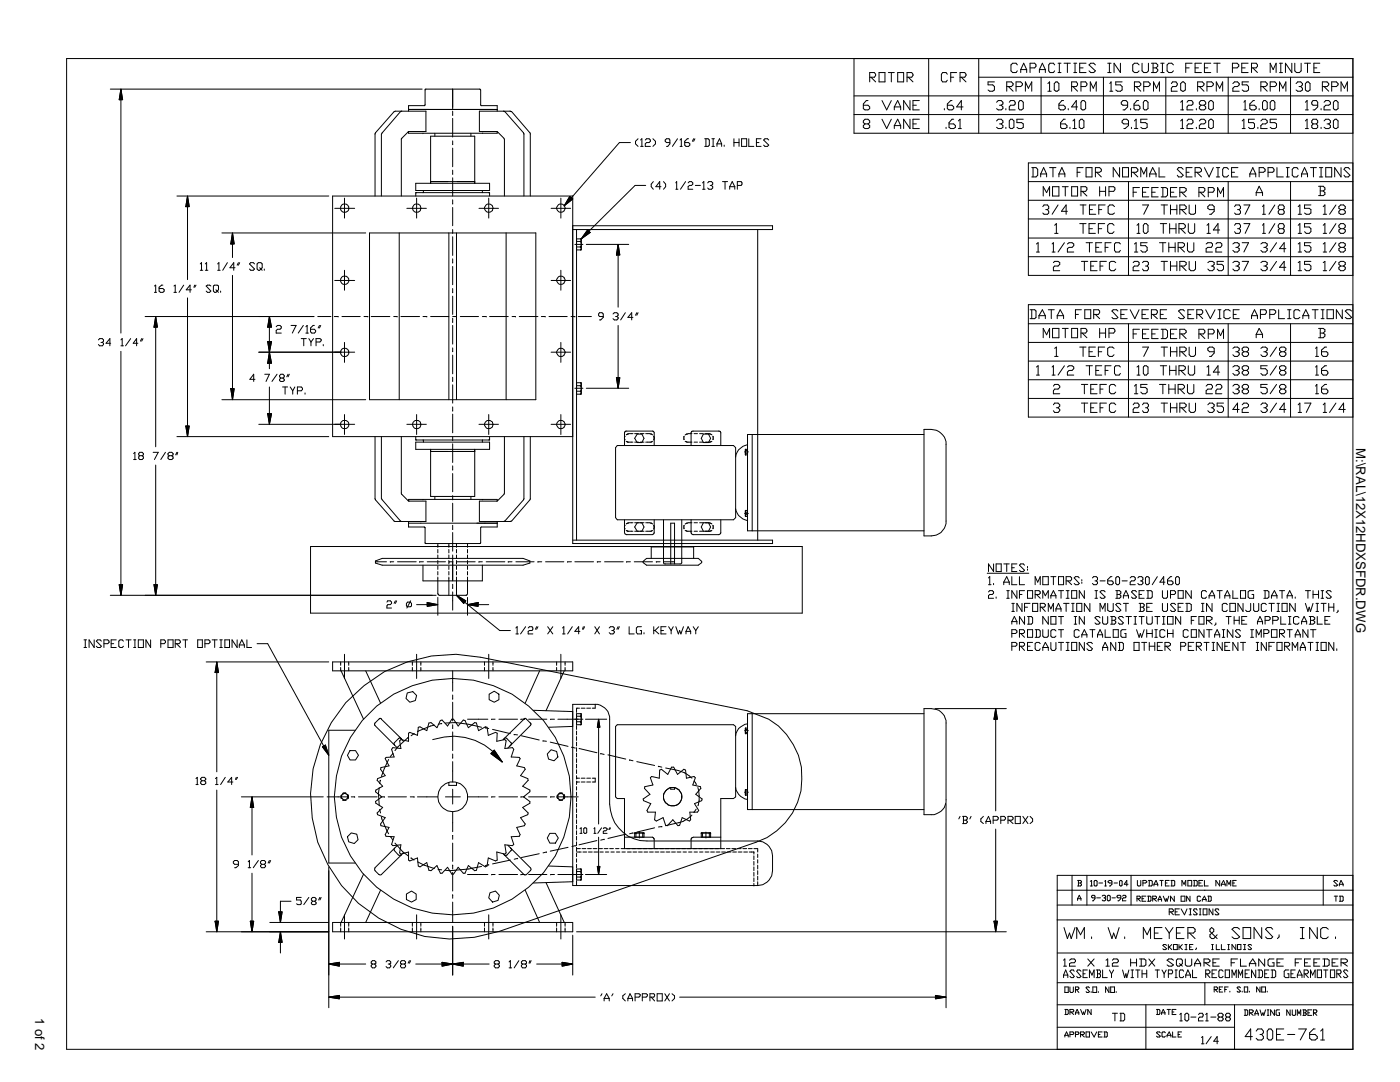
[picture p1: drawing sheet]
<svg xmlns="http://www.w3.org/2000/svg" width="279mm" height="216mm" viewBox="0 0 279 216" stroke-linecap="round" stroke-linejoin="round" font-family="sans-serif">
<defs><g id="words">
<g font-size="2.6">
<text x="270.7" y="89.4" transform="rotate(90 270.7 89.4)">M:\RAL\12X12HDXSFDR.DWG</text>
<text x="7" y="203.1" transform="rotate(90 7 203.1)">1 of 2</text>
</g>
</g></defs>
<g fill="none" stroke="#000" stroke-width=".2">
<path d="M13.3 11.7h256.7v197.7h-256.7zM22 17.8h62.2M24.1 17.8l.4 2.1h-.7zM24.1 19.9v46.6M90.3 17.8v4M170.4 11.7v14.9h99.6M170.4 19.1h99.6M173.6 15.4h.9l.3-.3v-.3l-.3-.3h-.9v1.8M173.8 15.4l1 .9M175.4 14.5h1.2v1.8h-1.2zM177.3 14.5h1.2M177.9 14.5v1.8"/>
<path d="M179.2 14.5h1.1v1.8h-1.1zM181 15.4h.9l.3-.3v-.3l-.3-.3h-.9v1.8M181.3 15.4l.9 .9M185.3 11.7v14.9M189.1 14.8l-.3-.3h-.7l-.2 .3v1.2l.2 .3h.7l.3-.3M189.7 15.4h.6M190.9 14.5h-1.2v1.8M191.6 15.4h.9l.3-.3v-.3l-.3-.3h-.9v1.8M191.9 15.4l.9 .9M195.3 11.7v14.9M195.3 15.4h74.7M198.5 16.3h-1.3v.6h.9l.4 .4v.6l-.4 .3h-.6l-.3-.3"/>
<path d="M200.9 17.3h.9l.4-.4v-.2l-.4-.4h-.9v1.9M201.3 17.3l.9 .9M202.8 17.3h.9l.3-.4v-.2l-.3-.4h-.9v1.9M203 13l-.2-.4h-.7l-.3 .4v1.1l.3 .4h.7l.2-.4M203.7 13.9v.6M203.7 13.9l.6-1.3 .6 1.3M203.7 13.9h1.2M204.6 18.2v-1.9l.6 1.3 .7-1.3v1.9M204.9 13.9v.6M205.6 13.5h.9l.3-.3v-.2l-.3-.4h-.9v1.9M207.4 13.9h1.2M207.4 13.9v.6"/>
<path d="M207.4 13.9l.6-1.3 .6 1.3M207.8 15.4v11.2M208.6 13.9v.6M209.1 16.7l.4-.4v1.9M209.1 18.2h.7M210.5 13l-.3-.4h-.7l-.2 .4v1.1l.2 .4h.7l.3-.4M210.7 16.3h.3l.3 .4v1.2l-.3 .3h-.3l-.3-.3v-1.2zM211.2 14.5h.6M211.2 12.6h.6M211.4 12.6v1.9M212.3 12.6h1.3M213 12.6v1.9"/>
<path d="M213.9 17.3h.9l.3-.4v-.2l-.3-.4h-.9v1.9M214.1 17.3l1 .9M214.3 14.5h.6M214.3 12.6h.6M214.5 12.6v1.9M215.5 13.5h.7M215.7 17.3h1l.2-.4v-.2l-.2-.4h-1v1.9M216.7 12.6h-1.2v1.9h1.2M217.6 18.2v-1.9l.6 1.3 .6-1.3v1.9M218.6 13l-.3-.4h-.6l-.4 .4 1.3 1.1-.3 .4h-.6l-.4-.4M220.2 15.4v11.2M221.1 14.5h.6"/>
<path d="M221.1 12.6h.6M221.4 12.6v1.9M221.5 18.2h.6M221.5 16.7l.2-.4v1.9M223.6 12.6v1.9l-1.3-1.9v1.9M223.9 16.3h-1.2v.6h.9l.3 .4v.6l-.3 .3h-.6l-.3-.3M226.4 17.3h.9l.4-.4v-.2l-.4-.4h-.9v1.9M226.7 17.3l1 .9M227.3 13l-.3-.4h-.6l-.3 .4v1.1l.3 .4h.6l.3-.4M227.9 12.6v1.5l.4 .4h.6l.3-.4v-1.5M228.3 17.3h.9l.3-.4v-.2l-.3-.4h-.9v1.9M229.8 12.6h.9l.4 .4v.2l-.4 .3"/>
<path d="M230.1 13.5h.6M230.1 12.6v1.9M230.2 18.2v-1.9l.6 1.3 .6-1.3v1.9M230.7 13.5l.4 .4v.2l-.4 .4h-.9M231.6 14.5h.7M231.6 12.6h.7M232 12.6v1.9M232.7 15.4v11.2M233.8 16.7l.2-.4h.7l.2 .4v.2l-.2 .4h-.7l-.2 .3v.6h1.1M234.2 13l-.4-.4h-.5l-.4 .4v1.1l.4 .4h.5l.4-.4M235.6 16.7l.4-.4h.2l.4 .4v1.2l-.4 .3h-.2l-.4-.3zM236.6 13.5h.7"/>
<path d="M237.9 12.6h-1.3v1.9M238.5 13.5h.7M239 17.3h.9l.4-.4v-.2l-.4-.4h-.9v1.9M239.4 17.3l.9 .9M239.8 12.6h-1.3v1.9h1.3M240.4 13.5h.6M240.9 17.3h.9l.3-.4v-.2l-.3-.4h-.9v1.9M241.6 12.6h-1.2v1.9h1.2M242.2 12.6h1.3M242.7 18.2v-1.9l.7 1.3 .6-1.3v1.9M242.9 12.6v1.9M245.1 15.4v11.2"/>
<path d="M246 13.5h.9l.3-.3v-.2l-.3-.4h-.9v1.9M246 16.7l.4-.4h.6l.3 .4v.2l-.3 .4h-.6l-.4 .3v.6h1.3M247.8 13.5h.7M249.1 12.6h-1.3v1.9h1.3M249.2 16.3h-1.3v.6h.9l.4 .4v.6l-.4 .3h-.6l-.3-.3M249.8 13.5h.9l.3-.3v-.2l-.3-.4h-.9v1.9M250 13.5l1 1M251.6 17.3h1l.3-.4v-.2l-.3-.4h-1v1.9M252 17.3l.9 .9M253.5 17.3h.9l.4-.4v-.2l-.4-.4h-.9v1.9M253.5 14.5v-1.9l.6 1.3 .6-1.3v1.9M255.4 14.5h.5"/>
<path d="M255.4 18.2v-1.9l.6 1.3 .6-1.3v1.9M255.4 12.6h.5M255.6 12.6v1.9M257.6 15.4v11.2M257.8 12.6v1.9l-1.3-1.9v1.9M258.4 12.6v1.5l.3 .4h.6l.4-.4v-1.5M258.7 16.7l.3-.4h.6l.3 .4v.2l-.3 .4M259.2 17.3h.4M259.6 17.3l.3 .3v.3l-.3 .3h-.6l-.3-.3M260.3 12.6h1.2M260.5 16.7l.4-.4h.2l.4 .4v1.2l-.4 .3h-.2l-.4-.3zM260.9 12.6v1.9"/>
<path d="M262.2 13.5h.6M263.4 12.6h-1.2v1.9h1.2M263.9 17.3h.9l.4-.4v-.2l-.4-.4h-.9v1.9M264.2 17.3l1 .9M265.8 17.3h.9l.3-.4v-.2l-.3-.4h-.9v1.9M267.6 18.2v-1.9l.7 1.3 .6-1.3v1.9M35.3 39.1h30.3M37.4 39.1l.4 2.1h-.7zM68.7 39.5v4M74.8 39.1v-12.5l4-4.4h6.2v4h-3.5l-1.4 1.5v11.4M80.2 22.2l-.3 .1-3.8 4.5v12.3M81.5 22.2v-1.1l3.3-.1v-3.2h11l.1 3.2 3.3 .1v1.1"/>
<path d="M81.5 26.2v.4h17.7v-.4M81.5 21.8h17.7M83 36.6h14.7v1.4h-14.7zM83 39.1v-.7h14.7v.7M83.1 39.5v4M83.1 38.4l-.1 .1M84.4 26.6v.1M84.5 38v.4M85.9 36.6v-9.4h8.8v9.4M85.9 36.2h8.8M86.8 26.6v.6M90.3 22.2v.8"/>
<path d="M90.3 23.6v3.7M90.3 28.1v.8M90.3 29.5v3.8M90.3 34v.8M90.3 35.5v3.6M90.3 39.9v.8M94 26.6v.6M96.3 38v.4M97.5 39.5v4M97.5 38.4l.2 .1M100.5 22.2l.3 .1 3.8 4.3v12.5M100.7 39.1v-11.3l-1.6-1.6h-3.4v-4h6.2l3.9 4.4v12.5"/>
<path d="M111.9 39.5v4M113.7 39.2l.6 .5-1.7 1.4zM125.8 28.4h-2.2l-9.6 11.1M127.3 27.7l-.5 .5v.5l.5 .5M127.8 27.9l.3-.2v1.5M127.8 29.2h.6M128.8 27.9l.2-.2h.5l.3 .2v.3l-.3 .2h-.5l-.2 .3v.5h1M128.9 37h-2.2l-9.2 9.1M130.3 27.7l.5 .5v.5l-.5 .5M130.4 36.2l-.4 .5v.6l.4 .5M131.9 37.3h-1l.8-1.1v1.6M132.4 36.2l.4 .5v.6l-.4 .5"/>
<path d="M133.7 28.4h-.7l-.2-.2v-.3l.2-.2h.5l.2 .2v.8l-.4 .5h-.3M134.9 36.5l.1-.3v1.6M134.9 37.8h.4M135.2 27.7l-1 1.5M135.7 29.2h.4M135.7 27.9l.3-.2v1.5M136.8 36.2l-1 1.6M137.3 36.5l.3-.3h.4l.3 .3v.2l-.3 .3h-.4l-.3 .3v.5h1M137.4 27.7h-.2l-.5 .5v.8l.2 .2h.5l.3-.2v-.3l-.3-.3h-.7M138.4 27.7l-.2 .5M138.7 27.7l-.3 .5M138.8 37h1"/>
<path d="M140.2 37.8h.5M140.2 36.5l.3-.3v1.6M140.6 27.7h.7l.3 .2v1.1l-.3 .2h-.7M140.9 27.7v1.5M141.2 36.5l.3-.3h.5l.2 .3v.2l-.2 .3M141.7 37h.3M142 37l.2 .3v.2l-.2 .3h-.5l-.3-.3M142.1 29.2h.5M142.1 27.7h.5M142.3 27.7v1.5M143.1 28.7v.5M143.1 28.7l.5-1 .4 1"/>
<path d="M143.1 28.7h.9M144 28.7v.5M144.2 36.2h1M144.5 29v.2M144.7 36.2v1.6M145.6 37.3h1M145.6 37.3v.5M145.6 37.3l.5-1.1 .5 1.1M146.5 28.4h1M146.5 27.7v1.5M146.6 37.3v.5M147.2 37h.7l.2-.3-.2-.5h-.7v1.6"/>
<path d="M147.5 27.7v1.5M148 27.7h1v1.5h-1zM149.4 27.7v1.5h1.1M151 28.4h.5M151.9 27.7h-.9v1.5h.9M153.4 27.9l-.2-.2h-.5l-.3 .2 1 1.1-.2 .2h-.5l-.3-.2M170.4 22.9h99.6M172.6 24.7l-.3 .4v.3l.3 .3h.6l.4-.3v-.3l-.4-.4M172.6 24.7l-.3-.2v-.4l.3-.3h.6l.4 .3v.4l-.4 .2M172.6 24.7h.6M173.2 20.1h-.3l-.6 .6v1l.3 .2h.6l.4-.2v-.4l-.4-.3h-.9M176 20.1l1 1.8 .9-1.8"/>
<path d="M176 23.8l1 1.9 .9-1.9M178.5 21.3v.6M178.5 25.1v.6M178.5 21.3l.7-1.2 .5 1.2M178.5 21.3h1.2M178.5 25.1l.7-1.3 .5 1.3M178.5 25.1h1.2M179.7 21.3v.6M179.7 25.1v.6M181.6 20.1v1.8l-1.3-1.8v1.8M181.6 23.8v1.9l-1.3-1.9v1.9M182.2 21h.7"/>
<path d="M182.2 24.7h.7M183.5 20.1h-1.3v1.8h1.3M183.5 23.8h-1.3v1.9h1.3M188.5 21.7v.2M188.8 25.4v.3M190 20.1h-.3l-.6 .6v1l.3 .2h.6l.3-.2v-.4l-.3-.3h-.9M190.3 23.8h-.3l-.6 .7v.9l.3 .3h.6l.4-.3v-.3l-.4-.4h-.9M191.3 25.7h.6M191.3 24.1l.3-.3v1.9M192.2 21.3h-1.3l1-1.2v1.8M198.9 20.4l.3-.3h.6l.4 .3v.3l-.4 .3M198.9 24.1l.3-.3h.6l.4 .3v.4l-.4 .2"/>
<path d="M199.5 21h.3M199.5 24.7h.3M199.8 21l.4 .3v.4l-.4 .2h-.6l-.3-.2M199.8 24.7l.4 .4v.3l-.4 .3h-.6l-.3-.3M200.7 21.7v.2M200.7 25.4v.3M201.4 20.4l.3-.3h.7l.2 .3v.3l-.2 .3h-.7l-.3 .3v.6h1.2M201.7 23.8h.3l.4 .3v1.3l-.4 .3h-.3l-.3-.3v-1.3zM203.5 20.1h.4l.3 .3v1.3l-.3 .2h-.4l-.2-.2v-1.3zM204.2 23.8h-1.3v.7h1l.3 .2v.7l-.3 .3h-.6l-.4-.3M205.2 36.2h64.8M205.2 40h64.8"/>
<path d="M205.9 33.4h.9l.3 .4v1.2l-.3 .3h-.9M206.2 33.4v1.9M207.7 34.7v.6M207.7 34.7l.6-1.3 .6 1.3M207.7 34.7h1.2M208.2 39.1v-1.8l.7 1.1 .6-1.1v1.8M208.9 34.7v.6M209.5 33.4h1.2M210.1 37.3h1.2v1.8h-1.2zM210.1 33.4v1.9M211.3 34.7v.6M211.3 34.7h1.2"/>
<path d="M211.3 34.7l.6-1.3 .6 1.3M212 37.3h1.2M212.3 20.1h-.4l-.6 .6v1l.4 .2h.6l.3-.2v-.4l-.3-.3h-1M212.5 34.7v.6M212.6 37.3v1.8M212.6 23.8h-.3l-.6 .7v.9l.2 .3h.7l.3-.3v-.3l-.3-.4h-.9M213.2 21.7v.2M213.5 25.4v.3M213.9 37.3h1.2v1.8h-1.2zM214.1 25.7h.7M214.1 24.1l.4-.3v1.9M215 34.4h.6"/>
<path d="M215.1 21.3h-1.2l.9-1.2v1.8M215.4 24.1l.3-.3h.3l.3 .3v1.3l-.3 .3h-.3l-.3-.3zM215.7 38.2h1l.2-.4v-.3l-.2-.2h-1v1.8M216 20.1h.3l.4 .3v1.3l-.4 .2h-.3l-.3-.2v-1.3zM216 38.2l.9 .9M216.2 33.4h-1.2v1.9M216.7 33.4h1.2v1.9h-1.2zM218.6 34.4h.9l.3-.3v-.3l-.3-.4h-.9v1.9M218.9 34.4l.9 .9M219.5 38.2h1.1M219.5 37.3v1.8M220.6 37.3v1.8"/>
<path d="M221.3 38.2h.9l.3-.4v-.3l-.3-.2h-.9v1.8M223.4 33.4v1.9l-1.2-1.9v1.9M224 33.4h1.2v1.9h-1.2zM225 21h-.9l-.3-.3v-.3l.3-.3h.6l.3 .3v.9l-.5 .6h-.4M225.2 24.7h-.9l-.4-.2v-.4l.4-.3h.6l.3 .3v1l-.7 .6h-.2M225.2 36.2v18.7M225.6 21.7v.2M225.8 34.4h.9l.4-.3v-.3l-.4-.4h-.9v1.9M225.8 25.4v.3M226.1 38.4h.7M226.1 34.4l1 .9M226.4 24.1l.3-.3v1.9"/>
<path d="M226.4 25.7h.7M227.2 20.1h-.3l-.6 .6v1l.3 .2h.6l.3-.2v-.4l-.3-.3h-.9M227.4 37.4h-1.3v1.9M227.7 35.3v-1.9l.6 1.3 .6-1.3v1.9M228 38.4h.7M228.4 20.1h.4l.3 .3v1.3l-.3 .2h-.4l-.2-.2v-1.3zM228.9 23.8h-1.2v.7h.9l.3 .2v.7l-.3 .3h-.6l-.3-.3M229.3 37.4h-1.3v1.9h1.3M229.4 34.7h1.3M229.4 34.7v.6M229.4 34.7l.6-1.3 .7 1.3M229.9 38.4h.6"/>
<path d="M230.7 34.7v.6M231.1 37.4h-1.2v1.9h1.2M231.3 33.4v1.9h1.2M231.7 37.4h1l.3 .3v1.2l-.3 .4h-1M232.1 37.4v1.9M233.6 38.4h.7M234.9 37.4h-1.3v1.9h1.3M235.5 38.4h.9l.3-.4v-.3l-.3-.3h-.9v1.9M235.6 21.9h.6M235.6 25.7h.6M235.6 20.4l.4-.3v1.8M235.6 24.1l.4-.3v1.9"/>
<path d="M235.8 38.4l.9 .9M236.1 33.8l-.3-.4h-.6l-.3 .4 1.2 1.2-.3 .3h-.6l-.3-.3M236.7 34.4h.6M236.9 20.4l.3-.3h.6l.3 .3v.3l-.3 .3h-.6l-.3 .3v.6h1.2M236.9 24.1l.3-.3h.6l.3 .3v.4l-.3 .2h-.6l-.3 .4v.6h1.2M237.9 33.4h-1.2v1.9h1.2M238.5 34.4h.9l.4-.3v-.3l-.4-.4h-.9v1.9M238.8 21.7v.2M238.8 25.4v.3M238.8 34.4l1 .9M239.3 38.4h.9l.3-.4v-.3l-.3-.3h-.9v1.9M239.4 24.1l.3-.3h.6l.3 .3v.4l-.3 .2h-.6l-.3 .4v.6h1.2"/>
<path d="M239.5 38.4l1 .9M239.7 21h.6M239.7 21l-.3 .3v.4l.3 .2h.6l.3-.2v-.4l-.3-.3M239.7 21l-.3-.3v-.3l.3-.3h.6l.3 .3v.3l-.3 .3M240.4 33.4l.9 1.9 .8-1.9M241.1 38.4h1l.2-.4v-.3l-.2-.3h-1v1.9M241.6 20.1h.2l.3 .3v1.3l-.3 .2h-.2l-.4-.2v-1.3zM241.6 23.8h.2l.3 .3v1.3l-.3 .3h-.2l-.4-.3v-1.3zM242.7 35.3h.7M242.7 33.4h.7M243 39.3v-1.9l.6 1.2 .6-1.2v1.9M243.1 33.4v1.9"/>
<path d="M245.1 36.2v18.7M245.2 33.8l-.3-.4h-.6l-.3 .4v1.2l.3 .3h.6l.3-.3M245.8 34.4h.6M247.1 33.4h-1.3v1.9h1.3M247.9 25.7h.6M247.9 24.1l.3-.3v1.9M248.2 21.9h.6M248.2 20.4l.3-.3v1.8M249.4 34.7v.6M249.4 34.7h1.2M249.4 34.7l.6-1.3 .6 1.3M250.4 20.1h-.3l-.7 .6v1l.4 .2h.6l.3-.2v-.4l-.3-.3h-1"/>
<path d="M250.4 23.8h-1.2v.7h.9l.3 .2v.7l-.3 .3h-.7l-.2-.3M250.6 34.7v.6M250.7 38.4h1.3M250.7 38.4v.6M250.7 38.4l.6-1.2 .7 1.2M251 25.4v.3M251.3 21.7v.2M251.3 34.4h.8l.4-.3v-.3l-.4-.4h-.8v1.9M251.6 24.1l.4-.3h.6l.3 .3v.4l-.3 .2h-.6l-.4 .4v.6h1.3M252 38.4v.6M252.2 20.1h.4l.3 .3v1.3l-.3 .2h-.4l-.2-.2v-1.3zM253.1 34.4h.9l.3-.3v-.3l-.3-.4h-.9v1.9"/>
<path d="M253.5 20.4l.3-.3h.4l.2 .3v1.3l-.2 .2h-.4l-.3-.2zM254.8 23.8h-1.3v.7h.9l.4 .2v.7l-.4 .3h-.6l-.3-.3M254.8 33.4v1.9h1.3M256.7 35.3h.6M256.7 33.4h.6M257 33.4v1.9M257.6 36.2v18.7M259.1 33.8l-.3-.4h-.6l-.3 .4v1.2l.3 .3h.6l.3-.3M259.8 34.7v.6M259.8 34.7h1.1M259.8 34.7l.5-1.3 .6 1.3M260.5 24.1l.4-.3v1.9"/>
<path d="M260.5 21.9h.6M260.5 25.7h.6M260.5 20.4l.4-.3v1.8M260.9 34.7v.6M261.5 33.4h1.2M262 24.7h.7M262 24.7l-.2-.2v-.4l.2-.3h.7l.3 .3v.4l-.3 .2M262 24.7l-.2 .4v.3l.2 .3h.7l.3-.3v-.3l-.3-.4M262.1 33.4v1.9M263 21h-1l-.2-.3v-.3l.2-.3h.7l.3 .3v.9l-.6 .6h-.4M263.1 37.2h1l.3 .3v.3l-.3 .3M263.3 35.3h.7"/>
<path d="M263.3 33.4h.7M263.5 38.1h.6M263.5 37.2v1.8M263.7 21.7v.2M263.7 25.4v.3M263.7 33.4v1.9M264.1 38.1l.3 .3v.4l-.3 .2h-1M264.2 20.4l.4-.3h.6l.3 .3v.3l-.3 .3h-.6l-.4 .3v.6h1.3M264.2 24.1l.4-.3h.6l.3 .3v.4l-.3 .2M264.6 33.4h1.2v1.9h-1.2zM264.8 24.7h.4M265.2 24.7l.3 .4v.3l-.3 .3h-.6l-.4-.3"/>
<path d="M266.1 20.4l.3-.3h.3l.3 .3v1.3l-.3 .2h-.3l-.3-.2zM266.1 24.1l.3-.3h.3l.3 .3v1.3l-.3 .3h-.3l-.3-.3zM267.6 33.4v1.9l-1.2-1.9v1.9M269.4 33.8l-.3-.4h-.6l-.3 .4 1.2 1.2-.3 .3h-.6l-.3-.3M270 32.5h-64.8v22.4h64.8M30.8 57.1l.3-.2v1.4M30.8 58.3h.4M32.5 56.9h-.2l-.6 .4v.8l.3 .2h.5l.3-.2v-.3l-.3-.2h-.8M34.7 58.3h.5M34.7 57.1l.3-.2v1.4M36.7 56.9l-1 1.4M37.4 41.2v14.6"/>
<path d="M37.4 59.4v25.6M38.2 57.8h-1l.7-.9v1.4M38.9 56.9l-.2 .4M39.1 56.9l-.2 .4M40 52.7l.2-.3v1.5M40 53.9h.5M41 53.9h.5M41 52.7l.2-.3v1.5M42.1 57.1l-.3-.2h-.4l-.3 .2 1 1-.3 .2h-.4l-.3-.2M42.6 57.1l.2-.2h.5l.3 .2v.7l-.5 .5h-.3l-.2-.2zM43.1 57.8l.5 .5M43.4 53.9h.5"/>
<path d="M43.4 52.7l.3-.3v1.5M44 58.1v.2M44.3 46.5h28.7M45.4 52.4l-1 1.5M46.4 46.5l.3 2.2h-.6zM46.4 48.7v2.7M46.4 54.9v22.7M46.9 53.4h-1l.8-1v1.5M47.6 52.4l-.3 .5M47.8 52.4l-.2 .5M50.8 52.7l-.3-.3h-.5l-.2 .3 1 1-.3 .2h-.5l-.2-.2M51.3 52.7l.3-.3h.5l.2 .3v.7l-.5 .5h-.2l-.3-.2z"/>
<path d="M51.8 53.4l.5 .5M52.7 53.7v.2M66.8 41.6h4M66.8 56h4M68.7 53.9v4M73.7 46.5h33.2v33.3h-33.2zM79.7 46.5v33.3M81.2 41.6h3.9M89.6 46.5v33.3M90.3 41.4v3.6M90.3 45.8v.8M90.3 47.2v3.8"/>
<path d="M90.3 51.6v.9M90.3 53.2v3.6M90.3 57.6v.8M90.3 59.1v3.6M91.1 46.5v33.3M95.6 41.6h3.9M101 46.5v33.3M110 41.6h3.9M110 56h3.9M111.9 53.9v4M114.3 45h39.9v.8h-39.9M114.7 48.8h1.6"/>
<path d="M115.1 45.8v62M115.1 47.7h.9v2.2h-.9M115.1 48.2h.7M115.1 49.3h.7M115.8 47.7l.2 .1M115.8 48.2l.2 .1M115.8 49.3l.2 .1M115.8 48.2v.1M115.8 49.3v.1M116 48l-.2 .2M116 49.1l-.2 .2M116 49.7l-.2 .2"/>
<path d="M117 48.8h8.5M117.3 45.9l.5 .5-1.8 1.3zM123.4 48.8l.3 2.1h-.7zM123.4 50.9v10.4M151.2 45.8v62M205.2 43.7h64.8M205.2 47.5h64.8M205.2 51.2h64.8M206.8 50.3h.6M206.8 48.7l.4-.3v1.9M208.1 41.2l.3-.3h.6l.3 .3v.4l-.3 .2M208.7 41.8h.3"/>
<path d="M209 41.8l.3 .4v.3l-.3 .3h-.6l-.3-.3M210 50.3h.6M210 48.7l.2-.3v1.9M210.2 52.4l.3-.2h.7l.3 .2v.3l-.3 .4h-.7l-.3 .2v.7h1.3M210.5 46.6h.7M210.5 45l.3-.4v2M211.2 40.9l-1.2 1.9M212.4 48.4l-1.2 1.9M213 48.7l.4-.3h.6l.3 .3v.3l-.3 .4h-.6l-.4 .2v.7h1.3M213 42.2h-1.2l1-1.3v1.9M215.5 44.6h1.2M215.6 40.9h1.1"/>
<path d="M215.8 52.2h1.3M216.2 40.9v1.9M216.2 44.6v2M216.4 52.2v1.8M216.7 48.4h1.3M217.3 45.6h.7M217.4 41.8h.6M217.4 48.4v1.9M217.7 53.1h.6M218.6 44.6h-1.3v2h1.3M218.7 40.9h-1.3v1.9h1.3M218.7 49.4h.6"/>
<path d="M218.9 52.2h-1.2v1.8h1.2M219.2 45.6h.7M219.3 41.8h.6M219.5 53.1h.6M219.9 48.4h-1.2v1.9h1.2M220.5 44.6h-1.3v2M220.6 40.9h-1.3v1.9M220.6 49.4h.5M220.8 52.2h-1.3v1.8M221.7 48.4h-1.1v1.9M222.3 45l-.3-.4h-.6l-.3 .4v1.2l.3 .4h.6l.3-.4M222.4 41.2l-.3-.3h-.6l-.4 .3v1.3l.4 .3h.6l.3-.3"/>
<path d="M222.7 52.4l-.4-.2h-.6l-.3 .2v1.3l.3 .3h.6l.4-.3M223.6 48.7l-.2-.3h-.7l-.3 .3v1.3l.3 .3h.7l.2-.3M226.1 52.4l.3-.2h.7l.2 .2v.3l-.2 .4h-.7l-.3 .2v.7h1.2M226.4 48.7l.3-.3v1.9M226.4 50.3h.7M226.9 45l.3-.4v2M226.9 46.6h.6M228 40.9h1.2l-.9 1.9M228 52.4l.3-.2h.6l.3 .2v.3l-.3 .4M228.4 44.6h.4l.3 .4v1.2l-.3 .4h-.4l-.2-.4v-1.2zM228.6 53.1h.3M228.9 48.4h-1.2v.6h.9l.3 .4v.6l-.3 .3h-.6l-.3-.3"/>
<path d="M228.9 53.1l.3 .2v.4l-.3 .3h-.6l-.3-.3M231.4 48.4h1.3M231.6 44.6h1.2M231.7 40.9h1.3M231.7 52.2h1.3M232.1 48.4v1.9M232.2 44.6v2M232.3 40.9v1.9M232.3 52.2v1.8M233.3 48.4v1.9M233.3 49.4h1.2M233.4 44.6v2"/>
<path d="M233.4 45.6h1.3M233.6 40.9v1.9M233.6 52.2v1.8M233.6 41.8h1.3M233.6 53.1h1.3M234.5 48.4v1.9M234.7 44.6v2M234.9 40.9v1.9M234.9 52.2v1.8M235.1 49.4h1l.3-.4v-.3l-.3-.3h-1v1.9M235.3 45.6h.9l.4-.3v-.3l-.4-.4h-.9v2M235.5 41.8h.9l.3-.2v-.4l-.3-.3h-.9v1.9"/>
<path d="M235.5 53.1h.9l.3-.4v-.3l-.3-.2h-.9v1.8M235.5 49.4l.9 .9M235.6 45.6l1 1M235.8 41.8l.9 1M235.8 53.1l.9 .9M237 48.4v1.6l.3 .3h.6l.4-.3v-1.6M237.2 44.6v1.6l.3 .4h.6l.3-.4v-1.6M237.3 40.9v1.6l.4 .3h.6l.3-.3v-1.6M237.3 52.2v1.5l.4 .3h.6l.3-.3v-1.5M240.7 48.7l.3-.3h.7l.3 .3v.3l-.3 .4h-.7l-.3 .2v.7h1.3M240.9 46.6h.7M240.9 45l.3-.4v2"/>
<path d="M241 52.4l.4-.2h.6l.3 .2v.3l-.3 .4M241.7 53.1h.3M242 53.1l.3 .2v.4l-.3 .3h-.6l-.4-.3M242.3 41.8h-.9l-.4-.2v-.4l.4-.3h.6l.3 .3v1l-.6 .6h-.3M242.7 48.7l.2-.3h.7l.2 .3v.3l-.2 .4h-.7l-.2 .2v.7h1.1M243.4 45.9h-1.3l1-1.3v2M244.2 52.2h-1.3v.5h.9l.4 .4v.6l-.4 .3h-.6l-.3-.3M246 48.7l.4-.3h.6l.3 .3v.3l-.3 .4M246 52.4l.4-.2h.6l.3 .2v.3l-.3 .4M246.4 41.2l.2-.3h.7l.3 .3v.4l-.3 .2M246.4 45l.2-.4h.7l.3 .4v.3l-.3 .3M246.6 49.4h.4"/>
<path d="M246.6 53.1h.4M247 41.8h.3M247 45.6h.3M247 49.4l.3 .2v.4l-.3 .3h-.6l-.4-.3M247 53.1l.3 .2v.4l-.3 .3h-.6l-.4-.3M247.3 41.8l.3 .4v.3l-.3 .3h-.7l-.2-.3M247.3 45.6l.3 .3v.3l-.3 .4h-.7l-.2-.4M247.9 48.4h1.3l-1 1.9M247.9 52.2h1.3l-1 1.8M248.2 40.9h1.2l-.9 1.9M248.2 44.6h1.2l-.9 2M251.6 48.7l.4-.3h.6l.3 .3v.3l-.3 .4"/>
<path d="M251.6 52.4l.4-.2h.6l.3 .2v.3l-.3 .4M252 42.8h.6M252 46.6h.6M252 41.2l.2-.3v1.9M252 45l.2-.4v2M252.2 49.4h.4M252.2 53.1h.4M252.6 49.4l.3 .2v.4l-.3 .3h-.6l-.4-.3M252.6 53.1l.3 .2v.4l-.3 .3h-.6l-.4-.3M254.4 40.9l-1.2 1.9M254.4 44.6l-1.2 2M254.8 48.4l-1.3 1.9"/>
<path d="M254.8 52.2l-1.3 1.8M255.4 41.8l-.3-.2v-.4l.3-.3h.6l.3 .3v.4l-.3 .2M255.4 41.8h.6M255.4 41.8l-.3 .4v.3l.3 .3h.6l.3-.3v-.3l-.3-.4M255.4 45.6l-.3 .3v.3l.3 .4h.6l.3-.4v-.3l-.3-.3M255.4 45.6l-.3-.3v-.3l.3-.4h.6l.3 .4v.3l-.3 .3M255.4 45.6h.6M256.6 49.6h-1.2l.9-1.2v1.9M256.6 53.3h-1.2l.9-1.1v1.8M259.1 42.8h.7M259.1 46.6h.7M259.1 50.3h.7"/>
<path d="M259.1 54h.7M259.1 41.2l.3-.3v1.9M259.1 45l.3-.4v2M259.1 48.7l.3-.3v1.9M259.1 52.4l.3-.2v1.8M261.6 40.9h-1.3v.7h1l.3 .2v.7l-.3 .3h-.6l-.4-.3M261.6 44.6h-1.3v.7h1l.3 .3v.6l-.3 .4h-.6l-.4-.4M261.6 48.4h-1.3v.6h1l.3 .4v.6l-.3 .3h-.6l-.4-.3M261.6 52.2h-1.3v.5h1l.3 .4v.6l-.3 .3h-.6l-.4-.3M264.1 42.8h.7M264.1 46.6h.7M264.1 50.3h.7"/>
<path d="M264.1 54h.7M264.1 41.2l.3-.3v1.9M264.1 45l.3-.4v2M264.1 48.7l.3-.3v1.9M264.1 52.4l.3-.2v1.8M266.6 40.9l-1.3 1.9M266.6 44.6l-1.3 2M266.6 48.4l-1.3 1.9M266.6 52.2l-1.3 1.8M267.5 41.8l-.3-.2v-.4l.3-.3h.6l.4 .3v.4l-.4 .2M267.5 41.8h.6M267.5 41.8l-.3 .4v.3l.3 .3h.6l.4-.3v-.3l-.4-.4"/>
<path d="M267.5 45.6l-.3 .3v.3l.3 .4h.6l.4-.4v-.3l-.4-.3M267.5 45.6l-.3-.3v-.3l.3-.4h.6l.4 .4v.3l-.4 .3M267.5 45.6h.6M267.5 49.4l-.3 .2v.4l.3 .3h.6l.4-.3v-.4l-.4-.2M267.5 49.4l-.3-.4v-.3l.3-.3h.6l.4 .3v.3l-.4 .4M267.5 49.4h.6M267.5 53.1l-.3-.4v-.3l.3-.2h.6l.4 .2v.3l-.4 .4M267.5 53.1h.6M267.5 53.1l-.3 .2v.4l.3 .3h.6l.4-.3v-.4l-.4-.2M19.6 67.8l.3-.2h.5l.3 .2v.3l-.3 .2M20.2 68.3h.2M20.4 68.3l.3 .2v.2l-.3 .3h-.5l-.3-.3"/>
<path d="M22.1 68.5h-.9l.7-.9v1.4M24.1 70.1v46.6M24.1 69h.5M24.1 67.8l.3-.2v1.4M26.1 67.6l-1 1.4M27.5 68.5h-.9l.7-.9v1.4M28.3 67.6l-.3 .5M28.5 67.6l-.2 .5M29 63.2h33.7M31.1 63.2l.3 2.1h-.7zM31.1 65.3v23.9M44.3 79.8h28.7"/>
<path d="M46.1 77.6h.6l-.3 2.2zM50.9 75.7h-1l.7-1v1.4M51.6 70.3h19.2M52.8 74.7h1l-.7 1.4M53.4 68.2h.8l-.4 2.1zM53.8 63.2l.4 2.1h-.8zM53.8 70.3l.4 2.2h-.8zM53.8 65.3v2.9M53.8 72.5v1.1M53.8 77.2v5.3M55.1 65.2l.3-.3h.5l.2 .3v.2l-.2 .3h-.5l-.3 .3v.5h1M55.3 74.7l-1 1.4"/>
<path d="M56 75.4l-.2-.2v-.3l.2-.2h.5l.2 .2v.3l-.2 .2M56 75.4l-.2 .3v.2l.2 .2h.5l.2-.2v-.2l-.2-.3M56 75.4h.5M56.4 77.2h1M56.9 77.2v1.5M57.5 74.7l-.3 .5M57.7 74.7l-.2 .5M57.9 77.2l.5 .8M58.1 64.9h1l-.8 1.6M58.4 78v.7M58.8 77.2l-.4 .8M59.4 78h.7l.3-.3v-.2l-.3-.3h-.7v1.5"/>
<path d="M60.1 67.6h1M60.5 64.9l-1 1.6M60.6 67.6v1.4M60.9 78.4v.3M61 66.5h.6M61 65.2l.3-.3v1.6M61.6 67.6l.5 .6M62.1 68.2v.8M62.6 67.6l-.5 .6M62.7 64.9h-.2l-.5 .5v.8l.2 .3h.5l.3-.3v-.2l-.3-.3h-.7M63.1 68.2h.7l.3-.2v-.3l-.3-.1h-.7v1.4M63.4 63.2h2.6"/>
<path d="M63.8 64.9l-.3 .5M64 64.9l-.2 .5M64.5 68.7v.3M66.7 63.2h.8M68.2 63.2h3.7M68.7 68.3v4M72.6 63.2h.8M74.1 63.2h3.7M78.6 63.2h.6M80 63.2h3.7M84.4 63.2h.8M85.9 63.2h3.7"/>
<path d="M90.3 63.5v.8M90.3 64.9v3.8M90.3 69.4v.8M90.3 70.9v3.7M90.3 75.3v.8M90.3 76.8v3.6M90.3 63.2h.8M91.9 63.2h3.6M96.3 63.2h.7M97.7 63.2h3.7M102.2 63.2h.7M103.6 63.2h3.8"/>
<path d="M108 63.2h.8M109.6 63.2h3.6M110 70.3h3.9M111.9 68.3v4M114 63.2h.7M114.7 77.5h1.6M115.1 76.4h.9v2.3h-.9M115.1 77h.7M115.1 78.1h.7M115.4 63.2h2.6M115.8 76.4l.2 .1M115.8 77l.2 .1"/>
<path d="M115.8 78.1l.2 .1M115.8 77h.1M115.8 78.1h.1M116 76.8l-.2 .2M116 77.9l-.2 .2M116 78.4l-.2 .3M117 77.5h8.5M120.4 63.2h-.8l-.1-.3 .1-.5h.5l.3 .3v.6l-.5 .5h-.3M122.3 62.7l.3-.3h.5l.3 .3v.2l-.3 .3M122.9 63.2h.2M123 75.4h.7l-.3 2.1zM123.1 63.2l.3 .1v.3l-.3 .2h-.5l-.3-.2"/>
<path d="M123.4 64.9v10.5M124.8 62.4l-.9 1.4M126.3 63.3h-1l.8-.9v1.4M127.1 62.4l-.3 .5M127.3 62.4l-.2 .5M205.2 68.3h64.8M205.2 72.1h64.8M205.2 79.5h64.8M205.2 75.8h64.8M205.2 64.6h64.8M205.6 61.8h.9l.3 .3v1.2l-.3 .3h-.9M205.9 61.8v1.8"/>
<path d="M206.8 73.2l.4-.2v1.8M206.8 74.8h.6M207.3 63v.6M207.3 63l.7-1.2 .6 1.2M207.3 63h1.3M208.2 67.4v-1.9l.7 1.3 .6-1.3v1.9M208.6 63v.6M209.2 61.8h1.2M209.8 61.8v1.8M210 73.2l.2-.2v1.8M210 74.8h.6M210.1 65.5h1.2v1.9h-1.2z"/>
<path d="M210.2 77l.3-.3h.7l.3 .3v.3l-.3 .3h-.7l-.3 .4v.6h1.3M210.5 69.5l.3-.2v1.8M210.5 71.1h.7M211 63h1.3M211 63v.6M211 63l.6-1.2 .7 1.2M212 65.5h1.2M212.3 63v.6M212.4 73l-1.2 1.8M212.6 65.5v1.9M213 73.2l.4-.2h.6l.3 .2v.4l-.3 .3h-.6l-.4 .4v.5h1.3M213.9 65.5h1.2v1.9h-1.2z"/>
<path d="M214.6 62.7h.6M215.5 69.3h1.2M215.7 66.5h1l.2-.4v-.2l-.2-.4h-1v1.9M215.8 61.8h-1.2v1.8M215.8 76.7h1.3M216 66.5l.9 .9M216.2 69.3v1.8M216.4 76.7v1.9M216.5 61.8h1.2v1.8h-1.2zM216.7 73h1.3M217.3 70.2h.7M217.4 73v1.8"/>
<path d="M217.7 77.6h.6M218.3 62.7h.9l.3-.3v-.3l-.3-.3h-.9v1.8M218.6 69.3h-1.3v1.8h1.3M218.6 62.7l.9 .9M218.7 73.9h.6M218.9 76.7h-1.2v1.9h1.2M219.2 70.2h.7M219.5 66.5h1.1M219.5 65.5v1.9M219.5 77.6h.6M219.9 73h-1.2v1.8h1.2M220.5 69.3h-1.3v1.8"/>
<path d="M220.6 73.9h.5M220.6 65.5v1.9M220.8 76.7h-1.3v1.9M221.3 66.5h.9l.3-.4v-.2l-.3-.4h-.9v1.9M221.7 73h-1.1v1.8M222.3 69.5l-.3-.2h-.6l-.3 .2v1.3l.3 .3h.6l.3-.3M222.7 77l-.4-.3h-.6l-.3 .3v1.2l.3 .4h.6l.4-.4M223.1 62.1l-.3-.3h-.6l-.3 .3 1.2 1.2-.3 .3h-.6l-.3-.3M223.6 73.2l-.2-.2h-.7l-.3 .2v1.3l.3 .3h.7l.2-.3M223.7 62.7h.7M225 61.8h-1.3v1.8h1.3M225.2 64.6v18.6"/>
<path d="M225.6 61.8l.9 1.8 .8-1.8M226.1 66.6h.7M226.4 77l.3-.3v1.9M226.4 78.6h.7M226.9 73.2l.3-.2v1.8M226.9 74.8h.6M227.4 65.7h-1.3v1.9M227.9 62.7h.7M228 69.3h1.2l-.9 1.8M228 66.6h.7M228.2 73.2l.2-.2h.4l.3 .2v1.3l-.3 .3h-.4l-.2-.3zM228.9 76.7h-1.2v.6h.9l.3 .3v.6l-.3 .4h-.6l-.3-.4"/>
<path d="M229.2 61.8h-1.3v1.8h1.3M229.3 65.7h-1.3v1.9h1.3M229.8 62.7h.9l.3-.3v-.3l-.3-.3h-.9v1.8M229.9 66.6h.6M230 62.7l1 .9M231.1 65.7h-1.2v1.9h1.2M231.4 76.7h1.3M231.6 62.7h.6M231.6 73h1.2M231.7 65.7h1l.3 .3v1.2l-.3 .4h-1M231.7 69.3h1.3M232.1 65.7v1.9"/>
<path d="M232.1 76.7v1.9M232.2 73v1.8M232.3 69.3v1.8M232.8 61.8h-1.2v1.8h1.2M233.3 76.7v1.9M233.3 77.6h1.2M233.4 73v1.8M233.4 73.9h1.3M233.6 69.3v1.8M233.6 70.2h1.3M233.6 66.6h.7M234.5 76.7v1.9"/>
<path d="M234.7 73v1.8M234.9 65.7h-1.3v1.9h1.3M234.9 69.3v1.8M235.1 77.6h1l.3-.3v-.3l-.3-.3h-1v1.9M235.3 73.9h.9l.4-.3v-.4l-.4-.2h-.9v1.8M235.5 66.6h.9l.3-.3v-.3l-.3-.3h-.9v1.9M235.5 70.2h.9l.3-.4v-.3l-.3-.2h-.9v1.8M235.5 77.6l.9 1M235.6 73.9l1 .9M235.8 66.6l.9 1M235.8 70.2l.9 .9M236.4 62.1l-.3-.3h-.6l-.3 .3 1.2 1.2-.3 .3h-.6l-.3-.3"/>
<path d="M237 76.7v1.5l.3 .4h.6l.4-.4v-1.5M237.1 62.7h.6M237.2 73v1.5l.3 .3h.6l.3-.3v-1.5M237.3 69.3v1.5l.4 .3h.6l.3-.3v-1.5M238.3 61.8h-1.2v1.8h1.2M238.8 62.7h1l.2-.3v-.3l-.2-.3h-1v1.8M239.2 62.7l.8 .9M239.3 66.6h.9l.3-.3v-.3l-.3-.3h-.9v1.9M239.5 66.6l1 1M240.6 61.8l1 1.8 .9-1.8M240.7 77l.3-.3h.7l.3 .3v.3l-.3 .3h-.7l-.3 .4v.6h1.3M240.9 73.2l.3-.2v1.8"/>
<path d="M240.9 74.8h.7M241.1 66.6h1l.2-.3v-.3l-.2-.3h-1v1.9M242.3 70.2h-.9l-.4-.4v-.3l.4-.2h.6l.3 .2v.9l-.6 .7h-.3M242.7 77l.2-.3h.7l.2 .3v.3l-.2 .3h-.7l-.2 .4v.6h1.1M243 67.6v-1.9l.6 1.3 .6-1.3v1.9M243.1 63.6h.6M243.1 61.8h.6M243.4 74.3h-1.3l1-1.3v1.8M243.4 61.8v1.8M245.1 64.6v18.6M245.5 62.1l-.3-.3h-.6l-.3 .3v1.2l.3 .3h.6l.3-.3M246 69.5l.4-.2h.6l.3 .2v.3l-.3 .4"/>
<path d="M246 73.2l.4-.2h.6l.3 .2v.4l-.3 .3M246 77l.4-.3h.6l.3 .3v.3l-.3 .3M246.1 62.7h.6M246.6 77.6h.4M246.6 73.9h.4M246.6 70.2h.4M247 70.2l.3 .2v.4l-.3 .3h-.6l-.4-.3M247 73.9l.3 .4v.2l-.3 .3h-.6l-.4-.3M247 77.6l.3 .4v.2l-.3 .4h-.6l-.4-.4M247.3 61.8h-1.2v1.8h1.2M248.2 73.9l-.3 .4v.2l.3 .3h.6l.4-.3v-.2l-.4-.4M248.2 70.2l-.3-.4v-.3l.3-.2h.6l.4 .2v.3l-.4 .4"/>
<path d="M248.2 70.2l-.3 .2v.4l.3 .3h.6l.4-.3v-.4l-.4-.2M248.2 73.9l-.3-.3v-.4l.3-.2h.6l.4 .2v.4l-.4 .3M248.2 77.6l-.3-.3v-.3l.3-.3h.6l.4 .3v.3l-.4 .3M248.2 77.6l-.3 .4v.2l.3 .4h.6l.4-.4v-.2l-.4-.4M248.2 77.6h.6M248.2 73.9h.6M248.2 70.2h.6M249.8 63v.6M249.8 63h1.2M249.8 63l.6-1.2 .6 1.2M250.7 66.7v.7M250.7 66.7l.6-1.2 .7 1.2"/>
<path d="M250.7 66.7h1.3M251 63v.6M251.5 62.7h1l.2-.3v-.3l-.2-.3h-1v1.8M251.6 69.5l.4-.2h.6l.3 .2v.3l-.3 .4M252 66.7v.7M252.2 70.2h.4M252.6 70.2l.3 .2v.4l-.3 .3h-.6l-.4-.3M252.9 73h-1.3v.6h1l.3 .3v.6l-.3 .3h-.6l-.4-.3M252.9 76.7h-1.3v.6h1l.3 .3v.6l-.3 .4h-.6l-.4-.4M253.4 62.7h.9l.3-.3v-.3l-.3-.3h-.9v1.8M254.8 76.7l-1.3 1.9M254.8 73l-1.3 1.8"/>
<path d="M254.8 69.3l-1.3 1.8M255.2 61.8v1.8h1.2M255.7 77.6l-.3-.3v-.3l.3-.3h.6l.3 .3v.3l-.3 .3M255.7 70.2l-.3-.4v-.3l.3-.2h.6l.3 .2v.3l-.3 .4M255.7 70.2l-.3 .2v.4l.3 .3h.6l.3-.3v-.4l-.3-.2M255.7 73.9l-.3-.3v-.4l.3-.2h.6l.3 .2v.4l-.3 .3M255.7 73.9l-.3 .4v.2l.3 .3h.6l.3-.3v-.2l-.3-.4M255.7 77.6l-.3 .4v.2l.3 .4h.6l.3-.4v-.2l-.3-.4M255.7 77.6h.6M255.7 73.9h.6M255.7 70.2h.6M257 63.6h.6"/>
<path d="M257 61.8h.6M257.3 61.8v1.8M257.6 64.6v18.6M259.4 62.1l-.3-.3h-.6l-.3 .3v1.2l.3 .3h.6l.3-.3M260 63v.6M260 63h1.2M260 63l.6-1.2 .6 1.2M261.2 63v.6M261.9 61.8h1.2M262.5 61.8v1.8M262.6 77l.2-.3v1.9M262.6 69.5l.2-.2v1.8"/>
<path d="M262.6 73.2l.2-.2v1.8M262.6 78.6h.5M262.6 74.8h.5M262.6 71.1h.5M263.1 65.5h1l.3 .3v.3l-.3 .4M263.5 66.5h.6M263.5 65.5v1.9M263.7 63.6h.5M263.7 61.8h.5M264 61.8v1.8M264.1 66.5l.3 .2v.4l-.3 .3h-1M264.8 76.7h-.4l-.7 .6v.9l.4 .4h.7l.2-.4v-.2l-.2-.4h-1.1"/>
<path d="M264.8 69.3h-.4l-.7 .5v1l.4 .3h.7l.2-.3v-.4l-.2-.2h-1.1M264.8 73h-.4l-.7 .6v.9l.4 .3h.7l.2-.3v-.2l-.2-.4h-1.1M264.8 61.8h1.3v1.8h-1.3zM267.9 61.8v1.8l-1.2-1.8v1.8M269.7 62.1l-.3-.3h-.6l-.3 .3 1.2 1.2-.3 .3h-.6l-.3-.3M270 60.8h-64.8v22.4h64.8M26.7 90.5l.2-.2v1.4M26.7 91.7h.5M27.9 90.9l-.2 .3 .2 .5h.5l.2-.3v-.2l-.2-.3M27.9 90.9l-.2-.1 .2-.5h.5l.2 .2v.3l-.2 .1M27.9 90.9h.5M30.6 90.3h1l-.8 1.4"/>
<path d="M31.1 92.8v23.9M33 90.3l-.9 1.4M33.8 90.9l-.3-.1v-.3l.3-.2h.5l.2 .2v.3l-.2 .1M33.8 90.9l-.3 .3v.2l.3 .3h.5l.2-.3v-.2l-.2-.3M33.8 90.9h.5M35.3 87.1h30.3M35.3 90.3l-.2 .5M35.5 90.3l-.2 .5M37.1 85h.7l-.4 2.1zM51.6 84.7h19.2M53.4 82.5h.8l-.4 2.2zM68.7 82.7v4"/>
<path d="M74.8 87.1v12.6l3.9 4.4h6.3v-4.1h-3.5l-1.4-1.4v-11.5M76.1 87.1v12.4l3.8 4.5 .3 .1M81.2 84.7h3.9M81.5 100v-.3h17.7v.3M83 87.1v.7h14.7v-.7M83 88.2h14.7v1.5h-14.7zM83 87.7l.1 .1M83.1 82.7v4M84.4 99.7h.1M84.5 87.8v.4M85.9 89.7v9.4h8.8v-9.4M85.9 90.1h8.8"/>
<path d="M86.8 99.1v.6M90.3 81.2v.8M90.3 82.6v3.8M90.3 87.1v.8M90.3 88.6v3.7M90.3 93v.8M90.3 94.5v3.6M90.3 98.9v.8M94 99.1v.6M95.6 84.7h3.9M96.3 87.8v.4M96.4 99.7h-.1"/>
<path d="M97.5 82.7v4M97.7 87.7l-.2 .1M100.7 87.1v11.4l-1.5 1.5h-3.5v4.1h6.2l3.9-4.4v-12.6M104.6 87.1v12.6l-3.8 4.3-.3 .1M110 84.7h3.9M111.9 82.7v4M114.3 87.1h-47.9v-48h47.9v69.4h39.9v-.7h-39.9M123.2 88.9h23.2l.4 .4v14l-.4 .4h-23.2l-.3-.4v-14zM124.6 88.9v-2.6l.2-.3h5.6l.2 .3v2.6M124.6 87.5l.1 .3M124.7 87l-.1 .2M125 88.1l.3 .1"/>
<path d="M125.3 88.2h1M125.3 86.6v.1M125.3 88.2v.1M125.3 86.6l-.3 .2M126.3 86.5l-1 .1M126.7 88.2h.7M126.7 86.5h.7M127.2 86.6h.9l.4 .9-.4 .8h-.9l-.5-.8zM127.8 88.2h.7M127.8 86.5h.7M128.9 86.5h.8l.5 .3M130.2 88.1l-.2 .1h-1.1"/>
<path d="M130.5 87l.1 .2M130.6 87.5l-.1 .3M136.6 87v.7M136.7 88.1l.4 .1h1M137.9 88.9v-2.6l.2-.3h5.6l.1 .3v2.6M138.1 86.5h-.8l-.6 .3M138.5 88.2h.7M138.5 86.5h.7M139.6 88.2h.7M139.6 86.5h.7M140.4 86.6h1l.4 .9-.4 .8h-1l-.4-.8zM140.7 86.5h.9l.5 .3"/>
<path d="M142.1 88.1l-.4 .1h-1M142.2 87v.7M148.6 90.2h.8M148.8 89.8v.1M148.8 90.3v.1M148.8 90.7v.1M148.8 89.7h.1M148.8 89.9v.1M148.8 90.4v.2M148.8 89.9h.4M148.8 90.4h.4M148.8 90.4v.1"/>
<path d="M149.2 88.7a2.78 2.78 0 0 0-2.4 2.5M149.2 89.7h-.4v1.1h.4M150.1 86.7v19.2M184.4 85.7h1.4a3 3 0 0 1 3 2.9v15.4a2.87 2.87 0 0 1-3 2.9h-1.4zM184.4 86.7h-35.2v19.2h35.2M210.2 80.8l.3-.4h.7l.3 .4v.2l-.3 .4M210.8 81.4h.4M211.2 81.4l.3 .3v.3l-.3 .3h-.7l-.3-.3M215.8 80.4h1.3M216.4 80.4v1.9M217.7 81.4h.6M218.9 80.4h-1.2v1.9h1.2"/>
<path d="M219.5 81.4h.6M220.8 80.4h-1.3v1.9M222.7 80.8l-.4-.4h-.6l-.3 .4v1.2l.3 .3h.6l.4-.3M226.1 80.8l.3-.4h.7l.2 .4v.2l-.2 .4h-.7l-.3 .3v.6h1.2M228 80.8l.3-.4h.6l.3 .4v.2l-.3 .4M228.6 81.4h.3M228.9 81.4l.3 .3v.3l-.3 .3h-.6l-.3-.3M231.7 80.4h1.3M232.3 80.4v1.9M233.6 80.4v1.9M233.6 81.4h1.3M234.9 80.4v1.9"/>
<path d="M235.5 81.4h.9l.3-.4v-.2l-.3-.4h-.9v1.9M235.8 81.4l.9 .9M237.3 80.4v1.6l.4 .3h.6l.3-.3v-1.6M241 80.8l.4-.4h.6l.3 .4v.2l-.3 .4M241.7 81.4h.3M242 81.4l.3 .3v.3l-.3 .3h-.6l-.4-.3M244.2 80.4h-1.3v.6h.9l.4 .4v.6l-.4 .3h-.6l-.3-.3M247.3 81.7h-1.3l1-1.3v1.9M247.9 80.8l.3-.4h.6l.4 .4v.2l-.4 .4h-.6l-.3 .3v.6h1.3M251.6 80.8l.4-.4h.6l.3 .4v.2l-.3 .4M252.2 81.4h.4M252.6 81.4l.3 .3v.3l-.3 .3h-.6l-.4-.3"/>
<path d="M254.8 80.4l-1.3 1.9M256.6 81.7h-1.2l.9-1.3v1.9M259.1 80.8l.3-.4v1.9M259.1 82.3h.7M260.3 80.4h1.3l-.9 1.9M264.1 80.8l.3-.4v1.9M264.1 82.3h.7M266.6 80.4l-1.3 1.9M268.5 81.7h-1.3l.9-1.3v1.9M22 118.8h65M23.8 116.7h.7l-.4 2.1zM30.7 116.7h.7l-.3 2.1z"/>
<path d="M62 109.1h98.1v13.2h-98.1zM74.9 111.9l1.4-.5h28.1l1.3 .5v.5l-1.3 .4h-28.1l-1.4-.4zM74.9 112.1h2.2M78.6 112.1l-.7 .1M78.9 119.9l-.2 .5M79.2 119.9l-.3 .5M79.3 112.1h3.8M81.5 104.1v1.1h3.3v3.3h11l.1-3.3h3.3v-1.1M81.5 104.4h17.7M82 119.9l-.8 1.4M84.4 112.8v3.1h11.9v-3.1M84.5 112.1l-.8 .1"/>
<path d="M85.3 112.1h3.6M87.4 115.1v3.4l.2 .3h5.5l.2-.3v-3.4M87.4 108.5v.7M87.4 109.6v.7M87.4 110.7v.7M87.4 111.8v.7M87.4 112.9v.7M87.4 114v.7M87.4 119.2v3.6M89.6 108.5v.7M89.6 109.6v.7M89.6 110.7v.7"/>
<path d="M89.6 111.8v.7M89.6 112.9v.7M89.6 114v.7M89.6 115.1v3.7M90.3 100.4v3.7M90.3 104.8v.9M90.3 106.3v3.7M90.3 110.7v5.2M90.3 116.6v.8M90.3 118.1v3.7M90.4 112.1l-.7 .1M91.1 118.8l1.9 1.1-.5 .5z"/>
<path d="M91.1 112.1h3.7M91.1 108.5v.7M91.1 109.6v.7M91.1 110.7v.7M91.1 111.8v.7M91.1 112.9v.7M91.1 114v.7M91.1 115.1v3.7M93.3 108.5v.7M93.3 109.6v.7M93.3 110.7v.7M93.3 111.8v.7"/>
<path d="M93.3 112.9v.7M93.3 114v.7M93.3 119.2v3.6M96.3 112.1l-.7 .1M97 112.1h3.8M102.2 112.1l-.8 .1M103 112.1h3.6M108.1 112.1l-.7 .1M108.9 112.1h3.6M114 112.1l-.7 .1M114.7 112.1h3.7M119.9 112.1l-.7 .1"/>
<path d="M120.6 112.1h3.8M124.6 103.7v2.6l.4 .4 5.4-.1 .2-.2v-2.7M124.6 105.3l.1 .3M124.7 104.8l-.1 .2M125 105.8l.3 .2M125.3 104.4l-.3 .2M125.3 104.4v.1M125.3 106v.1M125.3 106h1M125.8 112.1l-.7 .1M126.3 104.3l-1 .1M126.6 112.1h3.6"/>
<path d="M126.7 106h1.8M126.7 104.3h1.8M127.2 104.3l-.5 .9 .5 .8M128.1 104.3l.4 .9-.4 .8M128.4 112l.6-.6h10.4l.6 .6v.3l-.6 .5h-10.4l-.6-.5zM128.9 104.3h.8l.5 .3M130 111.4v-2.3h8.4v2.3M130.2 105.8l-.2 .2h-1.1M130.5 104.8l.1 .2M130.6 105.3l-.1 .3M131.7 112.1l-.7 .1M132.4 103.7v8.7l.2 .1h3.3l.2-.1v-8.7"/>
<path d="M132.4 112.1h2.2M133.9 112.5v-8.1h.7v8.1M136.6 104.8v.7M136.7 105.8l.4 .2h1M137.9 103.7v2.7l.4 .3 5.4-.1 .1-.2v-2.7M138.1 104.3h-.8l-.6 .3M138.5 106h.7M138.5 104.3h.7M139.6 106h.7M139.6 104.3h.7M141.4 104.3l.4 .9-.4 .8M142.1 104.6l-.5-.3h-1.2l-.4 .9 .4 .8h1.3l.4-.2"/>
<path d="M142.2 104.8v.7M146.8 101.5a2.81 2.81 0 0 0 2.4 2.4M148.6 102.4h.8M148.8 102.1v.1M148.8 102.6v.1M148.8 102.9v.1M148.8 101.9v.1M148.8 102.2v.1M148.8 102.7v.1M148.8 102.2h.4M148.8 102.7h.4M149.2 101.9h-.4v1.1h.4"/>
<path d="M197 114.4h8.3M197.3 118.1l.2-.2h.5l.3 .2v.3l-.3 .2h-.5l-.2 .3v.5h1M197.3 115.3l.2-.2v1.6M197.3 116.7h.5M198.3 112.5v1.5l-1-1.5v1.5M198.3 116.4v.3M198.8 112.5h1v1.5h-1zM198.8 119.1v.3M200.3 112.5h1.1M200.3 116.2v.5M200.3 116.2l.6-1.1 .5 1.1M200.3 116.2h1.1"/>
<path d="M200.9 112.5v1.5M200.9 117.9h.5M200.9 119.4h.5M201.2 117.9v1.5M201.4 116.2v.5M201.9 115.1v1.6h1M201.9 113.3h.5M202.9 112.5h-1v1.5h1M202.9 117.9v1.5l-1-1.5v1.5M203.5 115.1v1.6h1M203.5 118.6h.5M204.5 112.8l-.3-.3h-.5l-.2 .3 1 1-.3 .2h-.5l-.2-.2"/>
<path d="M204.5 117.9h-1v1.5M205.1 117.9h1v1.5h-1zM205.1 113v.3M205.1 113.5v.3M206.6 116.7v-1.6l.5 1.1 .5-1.1v1.6M206.6 118.6h.7l.3-.2v-.3l-.3-.2h-.7v1.5M206.8 118.6l.8 .8M208.1 115.1h1.1v1.6h-1.1zM208.1 119.4v-1.5l.5 1 .6-1v1.5M209.7 115.1h1M209.7 118.9v.5M209.7 118.9l.5-1 .5 1"/>
<path d="M209.7 118.9h1M210.2 115.1v1.6M210.7 118.9v.5M211.2 115.1h1.1v1.6h-1.1zM211.2 117.9h1.1M211.8 117.9v1.5M212.8 115.9h.8l.3-.2v-.4l-.3-.2h-.8v1.6M212.8 117.9h.6M212.8 119.4h.6M213.1 115.9l.8 .8M213.1 117.9v1.5M213.9 117.9h1v1.5h-1z"/>
<path d="M215.4 115.3l-.3-.2h-.5l-.2 .2 1 1.1-.3 .3h-.5l-.2-.3M215.9 115.7v.2M215.9 116.2v.2M216.4 117.9v1.5l-1-1.5v1.5M218 115.3l.3-.2h.5l.2 .2v.4l-.2 .2M218.5 115.9h.3M218.5 117.9h.5M218.5 119.4h.5M218.8 115.9l.2 .3v.2l-.2 .3h-.5l-.3-.3M218.8 117.9v1.5M219.5 115.9h1.1M220.6 118.1l-.3-.2h-.5l-.3 .2 1.1 1-.3 .3h-.5l-.3-.3"/>
<path d="M221.9 115.1h-.2l-.6 .6v.7l.3 .3h.5l.3-.3v-.2l-.3-.3h-.8M222.7 117.9h.7l.3 .2v.3l-.3 .2M222.9 115.1h.3l.2 .2v1.1l-.2 .3h-.3l-.2-.3v-1.1zM222.9 118.6h.5M222.9 117.9v1.5M223.4 118.6l.3 .3v.2l-.3 .3h-.7M223.9 115.9h1.1M224.2 118.9h1M224.2 118.9v.5M224.2 118.9l.5-1 .5 1M225.2 118.9v.5M225.6 115.3l.2-.2h.5l.3 .2v.4l-.3 .2h-.5l-.2 .3v.5h1"/>
<path d="M226.8 118.1l-.2-.2h-.5l-.3 .2 1 1-.2 .3h-.5l-.3-.3M227.1 115.3l.2-.2h.5l.3 .2v.4l-.3 .2M227.3 118.6h.5M227.6 115.9h.2M227.8 115.9l.3 .3v.2l-.3 .3h-.5l-.2-.3M228.3 117.9h-1v1.5h1M228.9 115.1h.2l.3 .2v1.1l-.3 .3h-.2l-.3-.3v-1.1zM228.9 117.9h.8l.3 .2v1l-.3 .3h-.8M229.1 117.9v1.5M231 115.1l-1 1.6M232 117.9v1.2l.2 .3h.5l.3-.3v-1.2M232.5 116.2h-1l.7-1.1v1.6"/>
<path d="M233.6 118.6h.8l.2-.2v-.3l-.2-.2h-.8v1.5M233.8 115.1h-.2l-.6 .6v.7l.3 .3h.5l.3-.3v-.2l-.3-.3h-.8M234.6 115.3l.3-.2h.2l.3 .2v1.1l-.3 .3h-.2l-.3-.3zM235.1 117.9h1v1.5h-1zM237.7 117.9v1.5l-1.1-1.5v1.5M240.8 118.1l-.3-.2h-.5l-.2 .2v1l.2 .3h.5l.3-.3M241.3 118.9h1.1M241.3 118.9v.5M241.3 118.9l.6-1 .5 1M242.4 118.9v.5M242.9 117.9h1M243.4 117.9v1.5"/>
<path d="M244.4 118.9h1M244.4 118.9v.5M244.4 118.9l.5-1 .5 1M245.4 118.9v.5M246 117.9v1.5h1.1M247.6 117.9h1v1.5h-1zM250.2 117.9h-.9l-.2 .2v1l.2 .3h.9v-.8h-.3M252.2 117.9h.8l.2 .2v1l-.2 .3h-.8M252.5 117.9v1.5M253.7 118.9h1.1M253.7 118.9v.5M253.7 118.9l.6-1 .5 1"/>
<path d="M254.8 118.9v.5M255.4 117.9h1M255.9 117.9v1.5M256.9 118.9h1M256.9 118.9v.5M256.9 118.9l.5-1 .5 1M257.9 118.9v.5M258.5 119.1v.3M260.5 117.9h1M261 117.9v1.5M262 118.6h1.1M262 117.9v1.5"/>
<path d="M263.1 117.9v1.5M263.7 117.9h.5M263.7 119.4h.5M263.9 117.9v1.5M265.7 118.1l-.3-.2h-.5l-.2 .2 1 1-.3 .3h-.5l-.2-.3M16.8 127.7h.5M16.8 129.2h.5M17 127.7v1.5M18.8 127.7v1.5l-1-1.5v1.5M20.2 127.9l-.2-.2h-.5l-.3 .2 1 1-.2 .3h-.5l-.3-.3M20.7 128.4h.8l.3-.2v-.3l-.3-.2h-.8v1.5M22.2 128.4h.5"/>
<path d="M23.2 127.7h-1v1.5h1M24.6 127.9l-.2-.2h-.4l-.3 .2v1l.3 .3h.4l.2-.3M25.1 127.7h1.1M25.7 127.7v1.5M26.7 127.7h.4M26.7 129.2h.4M26.9 127.7v1.5M27.6 127.7h1v1.5h-1zM30.1 127.7v1.5l-1-1.5v1.5M32.1 128.4h.7l.2-.2v-.3l-.2-.2h-.7v1.5M33.5 127.7h1v1.5h-1zM35 128.4h.7l.3-.2v-.3l-.3-.2h-.7v1.5"/>
<path d="M35.2 128.4l.8 .8M36.5 127.7h.9M37 127.7v1.5M39.5 127.7h.9v1.5h-.9zM40.9 128.4h.8l.2-.2v-.3l-.2-.2h-.8v1.5M41.1 132.1h24.5M42.3 127.7h1M42.8 127.7v1.5M43.3 132.1l.3 2.1h-.7zM43.3 134.2v19.8M43.9 127.7h.5M43.9 129.2h.5"/>
<path d="M44.1 127.7v1.5M44.9 127.7h.9v1.5h-.9zM47.3 127.7v1.5l-1-1.5v1.5M47.8 128.7v.5M47.8 128.7l.5-1 .5 1M47.8 128.7h1M48.8 128.7v.5M49.3 127.7v1.5h.9M51.3 128.4h2.1l11.2 20.4M66.4 132.1h47.9v1.8h-47.9zM68 132.1v.7M68 133.2v.7"/>
<path d="M68.1 133.9l4.5 9.6M68.7 130.6v4.8M69.6 132.1v.7M69.6 133.2v.7M73 133.9l2.9 6.4M77.2 120.1l.2-.2h.5l.2 .2v.3l-.2 .2h-.5l-.2 .3v.4h.9M81.1 120.4l.3-.3h.5l.2 .3v.5l-.2 .2h-.5l-.3-.2zM81.3 138.3l1.1-.3 .7 .8-.2 1-1.1 .3-.8-.7zM82.3 132.1v.7M82.3 133.2v.7M83.1 130.6v4.8M83.1 120.6h2.2"/>
<path d="M84 132.1v.7M84 133.2v.7M85.3 120.2l2.1 .4-2.1 .4zM90.3 133.9v4M90.3 138.7v.8M92.7 120.1l7 5.7h2.2M93.3 120.6l2.1-.4v.8zM95.4 120.6h2.1M96.7 132.1v.7M96.7 133.2v.7M97.5 130.6v4.8M97.6 138.5l1-.6 1 .6v1.1l-1 .5-1-.5z"/>
<path d="M98.4 132.1v.7M98.4 133.2v.7M103 125.3l.2-.2v1.4M103 126.5h.5M104.9 125.1l-1 1.4M105.4 125.3l.3-.2h.5l.1 .5-.1 .2h-.5l-.3 .2v.5h.9M107.1 125.1l-.3 .5M107.4 125.1l-.3 .5M107.7 133.9l-2.9 6.4M109.3 125.1l1 1.4M110.3 125.1l-1 1.4M111.1 132.1v.7"/>
<path d="M111.1 133.2v.7M111.9 130.6v4.8M112.3 126.5h.5M112.3 125.3l.2-.2v1.4M112.6 133.9l-3.6 7.9M112.8 132.1v.7M112.8 133.2v.7M114.2 125.1l-.9 1.4M115.7 126h-1l.8-.9v1.4M116.4 125.1l-.2 .5M116.7 125.1l-.3 .5M118.7 125.1l.9 1.4"/>
<path d="M119.6 125.1l-.9 1.4M121.6 125.3l.2-.2h.5l.3 .2v.3l-.3 .2M122.1 125.8h.2M122.3 125.8l.3 .2v.2l-.3 .3h-.5l-.2-.3M123.4 125.1l-.3 .5M123.6 125.1l-.2 .5M125.6 125.1v1.4h1M128 125.1h-.7l-.3 .2v.9l.3 .3h.7v-.7h-.2M128.5 126.2v.3M130.5 125.1v1.4M130.5 125.8h.2M130.7 125.8l.8 .7"/>
<path d="M131.5 125.1l-.8 .7M131.9 125.8h.5M132.9 125.1h-1v1.4h1M133.4 125.1l.5 .7M133.9 125.8v.7M134.4 125.1l-.5 .7M134.9 125.1l.5 1.4 .2-.7 .3 .7 .5-1.4M136.9 126h.9M136.9 126v.5M136.9 126l.4-.9 .5 .9M137.8 126v.5M138.3 125.1l.6 .7"/>
<path d="M138.9 125.8v.7M139.4 125.1l-.5 .7M201.9 126.4h.8l.2-.2v-.3l-.2-.3h-.8v1.6M201.9 128.9h.8l.2-.2v-.3l-.2-.2h-.8v1.6M201.9 124v.5M201.9 120.4h.5M201.9 122h.5M201.9 124l.5-1 .5 1M201.9 124h1M202.2 120.4v1.6M202.9 124v.5M203.5 126.4h.7l.3-.2v-.3l-.3-.3h-.7v1.6"/>
<path d="M203.5 128.9h.7l.3-.2v-.3l-.3-.2h-.7v1.6M203.7 126.4l.8 .8M203.7 128.9l.8 .9M204 120.4v1.6l-1.1-1.6v1.6M204.5 123v1.5l-1-1.5v1.5M204.5 121.2h.6M205.1 123h.7l.3 .3v1l-.3 .2h-.7M205.1 125.6h1v1.6h-1zM205.1 128.9h.5M205.3 123v1.5M205.6 120.4h-1.1v1.6M206.1 120.4h1v1.6h-1z"/>
<path d="M206.1 128.2h-1v1.6h1M206.6 125.6h.7l.3 .3v1l-.3 .3h-.7M206.8 125.6v1.6M207.6 121.2h.8l.2-.3v-.3l-.2-.2h-.8v1.6M207.6 128.4l-.3-.2h-.5l-.2 .2v1.1l.2 .3h.5l.3-.3M207.9 121.2l.7 .8M208.1 129.2h1.1M208.1 125.6v1.3l.3 .3h.6l.2-.3v-1.3M208.1 129.2v.6M208.1 129.2l.5-1 .6 1M209.2 122v-1.6l.5 1.1 .5-1.1v1.6M209.2 123v1.5l-1.1-1.5v1.5"/>
<path d="M209.2 129.2v.6M209.7 123h1v1.5h-1zM209.7 128.2v1.3l.3 .3h.5l.2-.3v-1.3M210.7 125.9l-.2-.3h-.5l-.3 .3v1l.3 .3h.5l.2-.3M210.7 121.5v.5M210.7 121.5l.5-1.1 .6 1.1M210.7 121.5h1.1M211.2 123h1.1M211.2 125.6h1.1M211.2 128.2h1.1M211.8 121.5v.5M211.8 123v1.5"/>
<path d="M211.8 125.6v1.6M211.8 128.2v1.6M212.3 120.4h1.1M212.8 120.4v1.6M212.8 128.2h.6M212.8 129.8h.6M213.1 128.2v1.6M213.9 128.2h1v1.6h-1zM213.9 120.4h.5M213.9 122h.5M214.1 120.4v1.6M214.4 124.5h.5"/>
<path d="M214.4 123h.5M214.6 123v1.5M214.9 120.4h1v1.6h-1zM215.4 125.9l-.3-.3h-.5l-.2 .3v1l.2 .3h.5l.3-.3M215.9 126.7v.5M215.9 126.7l.5-1.1 .5 1.1M215.9 126.7h1M216.4 123v1.5l-1-1.5v1.5M216.4 128.2v1.6l-1-1.6v1.6M216.9 126.7v.5M217.5 120.4v1.6l-1.1-1.6v1.6M217.5 125.6h1"/>
<path d="M218 128.4l-.2-.2h-.5l-.4 .2 1.1 1.1-.2 .3h-.5l-.4-.3M218 125.6v1.6M219 126.7v.5M219 126.7h1M219 126.7l.5-1.1 .5 1.1M219.5 122v-1.6l.5 1.1 .6-1.1v1.6M219.5 123.3l-.2-.3h-.5l-.3 .3 1 1-.2 .2h-.5l-.3-.2M220 129.2h1.1M220 123v1.3l.3 .2h.5l.3-.2v-1.3M220 126.7v.5M220 129.2v.6M220 129.2l.6-1 .5 1"/>
<path d="M220.6 125.6v1.6h1.1M221.1 120.4v1.4l.3 .2h.5l.3-.2v-1.4M221.1 129.2v.6M221.7 123h.7l.3 .3v.2l-.3 .3M221.9 123.8h.5M221.9 123v1.5M222.2 125.6h1v1.6h-1zM222.4 123.8l.3 .2v.3l-.3 .2h-.7M222.7 128.2v1.6l-1-1.6v1.6M223.2 128.2h.7l.3 .2v1.1l-.3 .3h-.7M223.4 128.2v1.6M223.7 120.6l-.3-.2h-.5l-.2 .2 1 1.2-.3 .2h-.5l-.2-.2"/>
<path d="M224.2 120.4h1M224.2 123.3l-.3-.3h-.5l-.2 .3 1 1-.3 .2h-.5l-.2-.2M224.7 125.6h-.8l-.2 .3v1l.2 .3h.8v-.8h-.2M224.7 120.4v1.6M224.7 123h1.1M225.2 123v1.5M226.3 128.2h1v1.6h-1zM226.3 124.5h.5M226.3 123h.5M226.6 123v1.5M226.8 125.6l.5 1.6 .3-.8 .2 .8 .5-1.6M227.3 120.4h.8l.2 .2v.3l-.2 .3"/>
<path d="M227.3 123h1M227.6 121.2h.5M227.6 120.4v1.6M227.8 123v1.5M227.8 128.2h1.1M228.1 121.2l.2 .3v.3l-.2 .2h-.8M228.3 128.2v1.6M228.9 123v1.3l.2 .2h.6l.3-.2v-1.3M228.9 121.2h.5M228.9 125.6v1.6M228.9 126.4h1.1M229.4 128.2v1.6"/>
<path d="M229.4 128.9h1.1M230 125.6v1.6M230 120.4h-1.1v1.6h1.1M230.5 123h1M230.5 125.6h.5M230.5 127.2h.5M230.5 128.2v1.6M230.7 125.6v1.6M231 123v1.5M231 128.9h.5M232 120.4v1.4l.2 .2h.5l.3-.2v-1.4M232 124.5h.5"/>
<path d="M232 123h.5M232 128.2h-1v1.6h1M232.2 123v1.5M232.5 128.9h.8l.3-.2v-.3l-.3-.2h-.8v1.6M232.5 125.9l-.3-.3h-.5l-.2 .3v1l.2 .3h.5l.3-.3M232.7 128.9l.9 .9M233 123h1.1v1.5h-1.1zM233 125.6v1.6M233 126.4h1.1M234.1 125.6v1.6M234.6 120.6l-.2-.2h-.6l-.2 .2 1 1.2-.2 .2h-.6l-.2-.2M235.1 121.2h.5"/>
<path d="M235.6 123v1.5l-1-1.5v1.5M235.6 128.9h.8l.2-.2v-.3l-.2-.2h-.8v1.6M236.1 120.4h-1v1.6h1M236.6 120.4h.8l.3 .2v1.2l-.3 .2h-.8M236.9 120.4v1.6M237.2 125.9l-.3-.3h-.5l-.3 .3v1l.3 .3h.5l.3-.3M237.2 128.9h.5M237.7 125.6h1.1v1.6h-1.1zM237.7 123.8h.6M238.3 128.2h-1.1v1.6h1.1M238.8 128.9h.7l.3-.2v-.3l-.3-.2h-.7v1.6M238.8 123h-1.1v1.5"/>
<path d="M239 128.9l.8 .9M239.3 123h1v1.5h-1zM239.8 120.4h.5M239.8 122h.5M240 120.4v1.6M240.3 125.6v1.6l-1-1.6v1.6M240.3 128.2h1M240.8 123.8h.8l.3-.3v-.2l-.3-.3h-.8v1.5M240.8 128.2v1.6M240.8 125.6h1.1M241 123.8l.9 .7M241.3 125.6v1.6"/>
<path d="M241.9 120.4v1.6l-1.1-1.6v1.6M241.9 128.2h.5M241.9 129.8h.5M242.1 128.2v1.6M242.4 126.7v.5M242.4 126.7h1M242.4 126.7l.5-1.1 .5 1.1M242.7 124.3v.2l-.3 .3M243.4 126.7v.5M243.9 128.2v1.6l-1-1.6v1.6M243.9 125.6h.5M243.9 127.2h.5"/>
<path d="M244.2 125.6v1.6M244.4 128.9h.5M244.7 123h1M244.9 120.6l-.2-.2h-.5l-.3 .2v1.2l.3 .2h.5l.2-.2M245.2 123v1.5M245.4 128.2h-1v1.6h1M245.4 120.4h1.1v1.6h-1.1zM246 125.6v1.6l-1.1-1.6v1.6M246.3 123.8h1M246.3 123v1.5M247.1 128.2v1.6l-1.1-1.6v1.6M247.3 123v1.5"/>
<path d="M247.6 125.9l-.3-.3h-.5l-.3 .3 1.1 1-.3 .3h-.5l-.3-.3M247.6 128.2h1M247.8 123.8h.5M248.1 120.4v1.6l-1-1.6v1.6M248.1 128.2v1.6M248.8 123h-1v1.5h1M249.6 120.4v1.4l-.3 .2h-.5l-.2-.2M249.6 125.6h.6M249.6 127.2h.6M249.9 125.6v1.6M250.2 120.4v1.4l.2 .2h.6l.2-.2v-1.4M250.7 127.2v-1.6l.5 1.1 .5-1.1v1.6"/>
<path d="M250.7 128.2h.5M250.7 129.8h.5M251 124v.5M251 128.2v1.6M251 124h1M251 124l.5-1 .5 1M252 124v.5M252.2 126.4h.8l.2-.2v-.3l-.2-.3h-.8v1.6M252.5 123.8h.7l.3-.3v-.2l-.3-.3h-.7v1.5M252.7 120.6l-.2-.2h-.5l-.3 .2v1.2l.3 .2h.5l.2-.2M252.7 128.2v1.6l-1-1.6v1.6M253.2 120.4h1.1"/>
<path d="M253.2 128.9h.5M253.7 120.4v1.6M253.7 125.6h1.1v1.6h-1.1zM254 123.8h.8l.3-.3v-.2l-.3-.3h-.8v1.5M254.3 128.2h-1.1v1.6M254.8 128.2h1.1v1.6h-1.1zM254.8 120.4h.6M254.8 122h.6M255.1 120.4v1.6M255.4 126.4h.7l.3-.2v-.3l-.3-.3h-.7v1.6M255.6 123v1.5h1M255.6 126.4l.8 .8"/>
<path d="M255.9 120.4h1v1.6h-1zM256.4 128.9h.7l.3-.2v-.3l-.3-.2h-.7v1.6M256.6 128.9l.8 .9M256.9 125.6h1M257.1 124.5h.5M257.1 123h.5M257.4 123v1.5M257.4 125.6v1.6M257.9 129.8v-1.6l.6 1 .5-1v1.6M258.5 120.4v1.6l-1.1-1.6v1.6M258.5 126.7v.5M258.5 126.7h1"/>
<path d="M258.5 126.7l.5-1.1 .5 1.1M259.2 123.3l-.2-.3h-.5l-.4 .3v1l.4 .2h.5l.2-.2M259.5 129.2h1M259.5 126.7v.5M259.5 129.2v.6M259.5 129.2l.5-1 .5 1M259.8 124h1M259.8 124v.5M259.8 124l.5-1 .5 1M260.5 129.2v.6M260.5 120.4l.5 1.6 .3-.8 .2 .8 .5-1.6M260.8 124v.5"/>
<path d="M261 125.6v1.6l-1-1.6v1.6M261 128.2h1M261.3 123h.7l.4 .3v.2l-.4 .3M261.5 123.8h.5M261.5 123v1.5M261.5 128.2v1.6M261.5 125.6h1.1M262 125.6v1.6M262 123.8l.4 .2v.3l-.4 .2h-.7M262.6 120.4h.5M262.6 122h.5M262.6 128.2h.5"/>
<path d="M262.6 129.8h.5M262.9 120.4v1.6M262.9 123v1.5h1M262.9 128.2v1.6M263.7 128.2h1v1.6h-1zM263.7 120.4h1M264.2 120.4v1.6M264.4 123.8h.5M265.2 120.4v1.6M265.2 121.2h1M265.4 123h-1v1.5h1M266.2 128.2v1.6l-1-1.6v1.6"/>
<path d="M266.2 120.4v1.6M266.8 129.5v.3M267 121.8v.2l-.2 .3M39.1 155.4l.3-.3v1.4M39.1 156.5h.4M40.3 155.8l-.3 .2v.3l.3 .2h.5l.3-.2v-.3l-.3-.2M40.3 155.8l-.3-.3 .3-.4h.5l.3 .3-.3 .4M40.3 155.8h.5M43 155.4l.3-.3v1.4M43 156.5h.5M43.3 157.6v26.2M45 155.1l-1 1.4"/>
<path d="M46.5 156h-1l.7-.9v1.4M47.2 155.1l-.2 .4M47.4 155.1l-.2 .4M48.2 159h16.3M50.3 159l.3 2.1h-.6zM64.3 149l.6-.3 .7 2zM65.3 159h4M68.2 158.7l.3-.3a.68 .68 0 0 1 .9 .6l-.4 .6h-.4l-.4-.4zM68.2 158.6v.7M68.4 159.7h.7M69 140.2a28.5 28.5 0 0 1 26.9-9.1l53.2 10.7 4.3 1.7a13.6 13.6 0 0 1 6.6 13.1 13.6 13.6 0 0 1-9.1 11.5l-51.2 17.7a28.4 28.4 0 0 1-32.9-11 28.4 28.4 0 0 1 2.2-34.6zM69.1 158.3l-.6-.1-.1 .2"/>
<path d="M69.3 158.5l.2 .2v.6l-.2 .1M69.8 149.8h1.2l.5 .9-.5 .9h-1.2l-.5-.9zM70.1 159l.7 .1M70.9 145.7h-5.3v26.5h5.3M71.5 159h3.8M75.7 157.1l-.2 1.2 .2 2.5M75.9 155.8l-.1 .6M75.9 159l.8 .1M77.5 159h3.6M77.6 151.6l-1.5 3.3M78.4 149.2l1.6 .2-.2-1.6 .2-.2 1.5 .3v-1.6l.3-.2 1.5 .6 .2-1.6 .3-.1 1.4 .8 .4-1.5 .4-.1 1.2 1 .7-1.4 .3-.1 1.1 1.2 .9-1.4h.3l.9 1.4 1.1-1.2 .3 .1 .7 1.4 1.2-1 .4 .1 .4 1.5 1.4-.8 .3 .1 .3 1.6 1.4-.6 .3 .2-.1 1.6 1.7-.3 .2 .2-.2 1.6 1.5-.2 .2 .3-.5 1.5 1.6 .1 .2 .3-.7 1.4 1.5 .4 .2 .3-.9 1.3 1.4 .6 .1 .3-1.1 1.2 1.4 .7v.4l-1.2 1 1.2 .9v.4l-1.4 .8 1.1 1.1-.1 .4-1.4 .6 .9 1.2-.2 .4-1.5 .3 .7 1.4-.2 .4-1.6 .1 .5 1.5-.2 .2-1.5-.1 .2 1.6-.2 .2-1.7-.4 .1 1.6-.3 .2-1.4-.6-.3 1.6-.3 .2-1.4-.9-.4 1.6h-.4l-1.2-1-.7 1.5h-.3l-1.1-1.1-.9 1.3h-.3l-.9-1.3-1.1 1.1h-.3l-.7-1.5-1.2 1h-.4l-.4-1.6-1.4 .9-.3-.2-.2-1.6-1.5 .6-.3-.2v-1.6l-1.5 .4-.2-.2 .2-1.6-1.6 .1-.3-.2 .6-1.5-1.7-.1-.1-.4 .7-1.4-1.6-.3-.1-.4 1-1.2-1.5-.6-.1-.4 1.1-1.1-1.4-.8-.1-.4 1.3-.9-1.3-1 .1-.4 1.4-.7-1.1-1.2 .1-.3 1.5-.6-1-1.3 .1-.3 1.6-.4-.7-1.4 .1-.3 1.7-.1-.6-1.5zM78.4 150.5l-.5 .5"/>
<path d="M80.1 147.4l-4.1-4.1h-.2l-1 1.1v.3l4.4 4.5M80.1 147.4l-.4-.2-1 1.1v.4M80.1 147.4l.4 .5M81.4 147.2l-2 1.8-.6 .8M81.9 159l.7 .1M82.6 146.5l-.6 .3M83.3 159h4.1M86.4 147.6a12.1 12.1 0 0 1 12 2.3M86.7 144.7l-.8 .2-2.6 1.1M88.1 144.4l-.6 .1M88.9 144.3a16.5 16.5 0 0 1 7.2 .8M88.9 159h3"/>
<path d="M89.6 156.1v.6h1.5v-.6M90.3 140.1v3.7M90.3 144.6v.8M90.3 146v3.8M90.3 150.5v.8M90.3 152v4M90.3 157.5v2.9M93.3 143.5h4.1M93.3 159h4.1M96.9 145.3l.6 .1M98 150.4l.6-.7 1.6 2.4zM98.3 145.5l3.6 .9"/>
<path d="M98.8 143.5l-.7 .1M98.8 159l-.7 .1M99.6 143.5h3.7M99.6 159h3.7M102.6 146.6h.7M104.1 146.8l3.5 .9M104.6 143.5l.3-.2 1 1v.4l-4.6 4.6M104.6 143.5l-4.2 4.1 .6-.4 1 1 .1 .2-.2 .3M104.6 143.5v.1M104.7 143.5l-.7 .1M104.7 159l-.7 .1M105.5 143.5h3.6"/>
<path d="M105.5 159h3.6M106.4 141.7l7.9 .3M108.4 147.9h.7M109.8 148.1l3.6 .8M110 149.6l1.1 .3 .2 1.1-.7 .8-1.1-.3-.3-1zM110.7 143.5l-.8 .1M110.7 159l-.8 .1M111.3 158.6v.7M111.3 143.5h5M111.3 159h4.1M111.4 158.6a.65 .65 0 0 1 1.1 0 .65 .65 0 0 1-.3 1h-.4l-.4-.3zM111.5 158.3h.8"/>
<path d="M111.5 159.6l.8 .1M112.5 158.5l.2 .7M112.7 159.1l-.2 .3M114.1 149.2l.7 .1M114.3 144.9l-4.8 .2M115.1 142.4h.9v2.2h-.9zM115.1 144.8v.7M115.1 145.9v.7M115.1 147v.7M115.1 148.1v.7M115.1 149.2v.7M115.1 150.3v.7"/>
<path d="M115.1 151.4v.7M115.1 152.5v.7M115.1 153.6v.7M115.1 154.8v.6M115.1 155.9v.6M115.1 157v.6M115.1 158.1v.6M115.1 159.2v.7M115.1 155.3h.6M115.1 156h.6M115.1 142.9h.7M115.1 144h.7"/>
<path d="M115.6 149.4l3.5 .8M115.7 141.3h-.6v.9M115.8 142.4l.2 .2M115.8 142.9l.2 .2M115.8 144l.2 .2M115.8 142.9v.1M115.8 144v.1M116 142.7l-.2 .2M116 143.8l-.2 .2M116 144.4l-.2 .2M116 141.3h.8M116 155.3h.8"/>
<path d="M116 156h.8M116.8 143.5h4.3M117.1 141.3h.8M117.1 155.3h.8M117.1 156h.8M118.2 155.3h.6v.7h-.6M118.8 140.5a2.87 2.87 0 0 1 2.9 3v16.9a7.5 7.5 0 0 0 7.4 7.4h22.1a3 3 0 0 1 3 3v2.9a3 3 0 0 1-3 3M118.8 140.5h-4.5v36.2h36.9M118.8 140.5v.8h-.6M119.5 143.5l.2 1.6h-.5zM119.5 145.1v19.3M119.9 150.5h.7"/>
<path d="M121.3 150.6l3.6 .9M125.6 151.7l.7 .1M127.1 152l3.5 .7M129.8 155.2l.2-.3 1.6 .4 .1-1.6 .3-.2 1.3 1 .7-1.4h.5l.7 1.4 1.3-1 .3 .2 .2 1.6 1.5-.4 .3 .3-.5 1.4 1.5 .4 .1 .3-1 1.2 1.2 .9-.1 .4-1.4 .6 .8 1.3-.2 .4h-1.5l.1 1.5-.2 .2-1.5-.6-.5 1.5-.3 .1-1-1.2-1.1 1.2-.4-.1-.5-1.5-1.3 .6-.4-.2 .2-1.5h-1.5l-.2-.4 .8-1.3-1.5-.6v-.4l1.3-.9-1.1-1.2 .1-.3 1.6-.4zM131.4 153l.7 .1M132.8 153.2a9.9 9.9 0 0 1 4.7 1.6l.6 .5M133.9 157.1v.4h.7v-.4M138.5 155.9l.4 .6M139.3 157.1a6.6 6.6 0 0 1 0 3.7M146.8 157.1a2.81 2.81 0 0 0 2.4 2.4M148.6 145.8h.8M148.6 158.1h.8"/>
<path d="M148.8 145.5h.1M148.8 146v.1M148.8 146.3v.1M148.8 157.7v.1M148.8 158.2v.2M148.8 158.6v.1M148.8 145.3v.1M148.8 145.5v.1M148.8 146.1v.1M148.8 157.6h.1M148.8 157.8v.1M148.8 158.4v.1"/>
<path d="M148.8 145.5h.4M148.8 146.1h.4M148.8 157.8h.4M148.8 158.4h.4M149.2 144.4a2.61 2.61 0 0 0-2.4 2.4M149.2 145.3h-.4v1.1h.4M149.2 157.6h-.4v1.1h.4M150.1 142.4v19.1M184.4 141.4a3.9 3.9 0 0 1 3.7 1 3.2 3.2 0 0 1 .7 1.9v15.3a2.87 2.87 0 0 1-3 3h-1.4zM184.4 142.4h-35.2v19.1h35.2M186.6 141.4h14.2M198.7 141.4l.4 2.1h-.7z"/>
<path d="M198.7 143.5v18.3M47.6 172.5h-.8l-.2-.3v-.2l.2-.3h.5l.3 .3v.7l-.5 .4h-.3M49.5 173.1h.5M49.5 172l.3-.3v1.4M50.3 161.1v9.5M50.3 174.2v9.6M51.6 171.7l-1.1 1.4M52.2 172.5l-.2 .2 .2 .4h.5l.3-.2-.3-.4M52.2 172.5l-.2-.3v-.2l.2-.3h.5l.3 .3v.2l-.3 .3M52.2 172.5h.5M53.8 171.7l-.3 .5M54 171.7l-.2 .5"/>
<path d="M58.1 179.8h-2.1v2.1M60.1 179.1h-.9v.5h.7l.2 .2v.5l-.2 .2h-.5l-.2-.2M61.6 179.1l-1 1.4M62.4 179.8l-.3-.2v-.3l.3-.2h.4l.3 .2v.3l-.3 .2M62.4 179.8l-.3 .3v.2l.3 .2h.4l.3-.2v-.2l-.3-.3M62.4 179.8h.4M63.8 179.1l-.2 .5M64.1 179.1l-.3 .5M65.6 173v28.1M70.1 166.2l1.1 .3 .3 1.1-.8 .7-1.1-.3-.3-1zM72.6 174.4l-4.5 9.7M75.8 161.6l.1 .6"/>
<path d="M75.9 177.6l-2.9 6.5M76.1 163l1.5 3.4M78 167l.4 .6M78.7 169.2v.5l.8 .9h.6M78.8 168.2l1.5 1.7 1.1 .9M79.2 168.7l-4.4 4.4v.6l.8 .8 .4 .1 4.1-4M80.5 170.1l-.4 .5M81.1 178.4l1-.6 1 .6v1.1l-1 .5-1-.5zM82 171.3l.6 .3M83.3 172l1.4 .6 2 .7M87.5 173.6h.6M90.3 162v3.9"/>
<path d="M90.3 166.7v.8M90.3 168.2v3.7M90.3 172.6v.8M90.3 174.1v3.7M90.3 178.6v.6M93.3 174.5h4.1M96.1 172.9a25.4 25.4 0 0 1-7.2 .8M97.5 172.6l-.6 .1M97.8 178.1l1.1-.3 .8 .8-.3 1.1-1.1 .3-.8-.8zM98.8 174.5l-.7 .1M99.6 174.5h3.7M101.3 168.7l4.6 4.5v.5l-.9 .9h-.4l-4.2-4.3"/>
<path d="M101.9 171.6l-3.6 .8M101.9 169.2l.2 .3-.1 .3-.9 .9-.4-.1M103.3 171.4h-.7M104.7 174.5l-.7 .1M104.8 177.6l2.9 6.5M105.5 174.5h3.6M107.6 170.3l-3.5 .8M109 176.1l3.6 8M109.1 170.1l-.7 .1M109.5 172.8l4.8 .2M109.7 166.3h1.1l.6 .9-.6 1h-1.1l-.5-1zM110.7 174.5l-.8 .1"/>
<path d="M111.3 174.5h5M113.4 169.1l-3.6 .7M114.3 175.9l-7.9 .3M114.8 168.8l-.7 .1M115.1 160.3v.7M115.1 161.4v.7M115.1 162.5v.7M115.1 163.6v.7M115.1 164.7v.7M115.1 165.8v.7M115.1 166.9v.7M115.1 168v.7"/>
<path d="M115.1 169.1v.7M115.1 170.3v.6M115.1 171.4v.6M115.1 172.5v.6M115.1 173.4h.9v2.2h-.9zM115.1 175.8v.9M115.1 169.3h.7M115.1 170h.9M115.1 173.9h.7M115.1 175h.7M115.7 165.4l.3-.2v1.1M115.7 166.3h.5"/>
<path d="M115.8 173.4l.2 .2M115.8 173.9l.2 .2M115.8 175l.2 .2M115.8 173.9v.1M115.8 175v.1M116 173.7l-.2 .2M116 174.8l-.2 .2M116 175.4l-.2 .2M116.2 169.3h.7M116.3 170h.8M116.5 165.4l.2-.2 .4 .2v.7l-.2 .2-.4-.2zM116.8 174.5h4.3"/>
<path d="M117.3 169.3h.7M117.4 170h.8M118.4 169.3h.7M118.5 170h.8M118.5 166.3h.5M118.5 165.4l.2-.2v1.1M119.1 167.7l-3.5 .9M119.2 172.9h.5l-.2 1.6zM119.5 169.3h.7M119.5 167v5.9M119.7 170h.7M120.1 165.2l-.8 1.1"/>
<path d="M120.4 165.4l.2-.2 .6 .2-.3 .4h-.3l-.2 .1v.4h.8M120.6 169.3h.7M120.6 167.6h-.7M120.8 170h.7M121.7 169.3h.7M121.7 165.2l-.2 .3M121.8 165.2l-.1 .3M121.9 170h.7M122.9 169.3h.6M123 170h.7M124 169.3h20.6M124.1 170h.7"/>
<path d="M124.6 167h5.6l.4 .3v2M124.6 169.3v-10h-1.4l-.3-.3v-14.1l.3-.3h23.2l.4 .3v14.1l-.4 .3h-2.6v10M124.9 166.5l-3.6 .8M125.2 170h.8M126.3 170h.8M126.3 166.3l-.7 .1M126.7 167v-.8h1.8v.8M126.7 166.2v.1M126.8 166.2l.1 .1M126.9 166.3v.7M127 166.2l-.1 .1M127.4 170h.8"/>
<path d="M127.6 166v1.2M128.2 166.2l.1 .1M128.3 166.3v.7M128.4 166.2l-.1 .1M128.4 166.2l.1 .1M128.5 170h.8M129.6 170h.8M130.6 165.2l-3.5 .8M130.7 170h.8M131.4 165h.7M131.8 170h.8M132.9 170h.8"/>
<path d="M134 170h.8M135.1 170h.8M136.3 170h.7M137.4 170h.7M138.1 162.6l-.3 .3a6.1 6.1 0 0 1-3.2 1.4l-1.8 .5M138.5 170h.7M138.9 161.5l-.4 .6M139.6 170h.7M140 167v-.8h1.8v.8M140 166.2v.1M140.1 166.2l.1 .1M140.2 166.3v.7"/>
<path d="M140.3 166.2l-.1 .1M140.7 170h.8M140.9 166v1.2M141.5 166.2l.1 .1M141.6 166.3v.7M141.6 166.2v.1M141.7 166.2l.1 .1M141.8 170h.8M142.9 170h.8M143.8 167l-5.7 .1-.2 .2v2M144 170h.8M144.9 169.3h.8"/>
<path d="M145.1 170h.8M146 169.3h.8M146.2 170h.8M147.2 169.3h.7M147.3 170h.8M148.3 169.3h.7M148.4 170h.8M149.4 169.3h.7M149.5 170h1v.4M150.5 169.3h.7v.7M150.5 170.8v.7M150.5 171.9v.7"/>
<path d="M150.5 173v.7M150.5 174.1v.7M150.5 175.2v.7M150.5 176.3v.5M151.2 170.4v.7M151.2 171.5v.7M151.2 172.6v.8M151.2 173.7v.8M151.2 174.8v.8M151.2 175.9v.8M188.8 160.4v40.7M191.6 162.9l-.3 .5"/>
<path d="M192.1 162.9h.7l.2 .3v.2l-.2 .3M192.3 163.7h.5M192.3 162.9v1.4M192.8 163.7l.2 .4-.2 .2h-.7M193.8 162.9l-.3 .5M196.3 162.9l-.6 .5v.5l.6 .4M196.8 163.9v.4M196.8 163.9l.5-1 .4 1M196.8 163.9h.9M197.7 163.9v.4M198.2 163.7h.8l.2-.3v-.2l-.2-.3h-.8v1.4M198.7 165.4v18.4"/>
<path d="M199.7 163.7h.7l.3-.3v-.2l-.3-.3h-.7v1.4M201.2 163.7h.7l.3-.3v-.2l-.3-.3h-.7v1.4M201.4 163.7l.8 .6M202.6 162.9h1v1.4h-1zM204.1 162.9l1 1.4M205.1 162.9l-1 1.4M205.6 162.9l.5 .5v.5l-.5 .4M211 177.6h59M214 174.7v5.9M215.1 179.3v.4M215.1 179.3l.3-.7 .3 .7M215.1 179.3h.6"/>
<path d="M215.1 175.7h.5l.2 .2-.2 .3M215.2 176.2h.4M215.2 175.7v1.1M215.6 176.2l.2 .2-.2 .4h-.5M215.7 179.3v.4M216.9 174.7v5.9M217.6 175.9l.2-.2v1.1M217.6 176.8h.4M218.5 179.2h-.5l-.2-.4 .2-.2h.4l.1 .2v.5l-.3 .4h-.2M218.5 175.7l.4 .2v.7l-.1 .2-.4-.2v-.7zM218.9 179.2h.7M219.3 176.2h.7"/>
<path d="M220 178.8l.1-.2h.4l.1 .2-.1 .4M220.3 179.2h.2M220.5 175.9l.1-.2v1.1M220.5 179.2l.1 .1-.1 .4h-.4l-.1-.1M220.5 176.8h.3M221.1 178.6l.5 .2v.8l-.3 .1-.3-.1v-.8zM221.9 176.2h-.5l-.3-.2v-.1l.3-.2h.3l.2 .2v.5l-.5 .4M221.9 179.2h.7M222.3 176.2h.7M223.4 175.9l.2-.2 .3 .2v.7l-.1 .2-.4-.2zM223.7 179.2h-.6l-.2-.4 .2-.2h.4l.2 .2v.5l-.6 .4M224 178.8l.2-.2h.3l.2 .2-.2 .4h-.3l-.2 .1v.4h.7"/>
<path d="M225.1 176.4h-.7l.5-.7v1.1M225.7 174.7v5.9M226.9 179.3h.5l.2-.3-.2-.2h-.5v1M227 175.7v.9l.2 .2h.3l.2-.2v-.9M227.1 179.3l.5 .5M227.9 179.3h.4M228.1 176.2h.5l.3-.2v-.1l-.3-.2h-.5v1.1M228.7 178.8h-.8v1h.8M229 178.8h.5l.2 .2v.7l-.2 .1h-.5M229.2 178.8v1M229.2 175.7h.6l.2 .2v.7l-.2 .2h-.6M229.4 175.7v1.1"/>
<path d="M230 179.3h.6l.2-.3-.2-.2h-.6v1M230.2 179.3l.6 .5M230.3 176.4h.8M230.3 176.4v.4M230.3 176.4l.4-.7 .4 .7M231.1 176.4v.4M231.1 179.5v.3M231.1 179.5l.4-.7 .3 .7M231.1 179.5h.7M231.5 175.7h.7M231.8 175.7v1.1M231.8 179.5v.3"/>
<path d="M232.2 178.8l.4 1 .1-.5 .2 .5 .4-1M232.6 176.2h.3M233.3 175.7h-.7v1.1h.7M233.7 175.7h.6l.1 .2v.7l-.1 .2h-.6M233.8 175.7v1.1M234.4 178.8v1l-.8-1v1M235.7 178.8h.8v1h-.8zM235.9 176.8v-1.1l.4 .7 .3-.7v1.1M237.1 175.7h.7v1.1h-.7zM237.5 178.8v1l-.7-1v1M238.2 175.7h.6l.1 .2v.7l-.1 .2h-.6M238.3 175.7v1.1"/>
<path d="M239.3 176.2h.4M239.6 179l-.2-.2h-.3l-.2 .2v.7l.2 .1h.3l.2-.1M239.9 179.5h.8M239.9 179.5v.3M239.9 179.5l.5-.7 .3 .7M240 175.7h-.7v1.1h.7M240.4 175.7v1.1h.7M240.5 177.6v.1M240.7 179.5v.3M241 178.8h.6l.1 .2v.7l-.1 .1h-.6M241.2 178.8v1M243.4 175.7v1.1l-.7-1.1v1.1"/>
<path d="M243.8 176.4v.4M243.8 176.4h.7M243.8 176.4l.4-.7 .3 .7M244.5 176.4v.4M244.9 176.8v-1.1l.4 .7 .3-.7v1.1M246 176.2h.4M246.7 175.7h-.7v1.1h.7M264.1 174.7v5.9M266.3 178.8h.7M266.6 178.8v1M267 175.9l-.6-.2-.2 .2 .8 .7-.3 .2h-.3l-.2-.2M267.3 178.8h.6l.2 .2v.7l-.2 .1h-.6"/>
<path d="M267.3 176.4h.8M267.3 176.4v.4M267.3 176.4l.3-.7 .5 .7M267.5 178.8v1M268.1 176.4v.4M270 174.7h-59v34.7M41.1 185.9h24.5M42.9 183.8h.7l-.3 2.1zM50 183.8h.6l-.3 2.1zM53.8 184.1h11.8M55.6 181.9h.7l-.3 2.2zM56 185.9l.3 2.1h-.7z"/>
<path d="M56 188v2.2M65.6 192.4l2.1-.4v.8zM65.6 199l2.1-.4v.7zM66.4 184.1h47.9v1.8h-47.9zM67.7 192.4h5.3M67.7 199h51.1M68 184.1v.7M68 185.2v.7M68.7 182.5v4.9M69.6 184.1v.7M69.6 185.2v.7M74.3 192.4h.5"/>
<path d="M74.3 192.4l-.2 .2v.3l.2 .2h.5l.2-.2v-.3l-.2-.2M74.3 192.4l-.2-.2v-.3l.2-.2h.5l.2 .2v.3l-.2 .2M77 191.9l.3-.2h.4l.3 .2v.3l-.3 .2M77.5 192.4h.2M77.7 192.4l.3 .2v.3l-.3 .2h-.4l-.3-.2M79.5 191.7l-1 1.4M80.2 192.4l-.3-.2v-.3l.3-.2h.5l.2 .2v.3l-.2 .2M80.2 192.4h.5M80.2 192.4l-.3 .2v.3l.3 .2h.5l.2-.2v-.3l-.2-.2M81.7 191.7l-.3 .5M82 191.7l-.3 .5M82.3 184.1v.7"/>
<path d="M82.3 185.2v.7M83 192.4h5.2M83.1 182.5v4.9M84 184.1v.7M84 185.2v.7M88.2 192l2.1 .4-2.1 .4zM90.3 192.4l2.2-.4v.8zM90.3 180v4.1M90.3 184.8v9.8M92.5 192.4h5.1M96.7 184.1v.7M96.7 185.2v.7"/>
<path d="M97.5 182.5v4.9M98.4 184.1v.7M98.4 185.2v.7M98.9 192.4l-.3 .2v.3l.3 .2h.5l.3-.2v-.3l-.3-.2M98.9 192.4h.5M98.9 192.4l-.3-.2v-.3l.3-.2h.5l.3 .2v.3l-.3 .2M101.6 193.1h.5M101.6 191.9l.3-.2v1.4M103.5 191.7l-.9 1.4M104.3 192.4l-.2 .2v.3l.2 .2h.5l.3-.2v-.3l-.3-.2M104.3 192.4h.5M104.3 192.4l-.2-.2v-.3l.2-.2h.5l.3 .2v.3l-.3 .2"/>
<path d="M105.7 191.7l-.1 .5M106 191.7l-.3 .5M107.1 192.4h5.1M111.1 184.1v.7M111.1 185.2v.7M111.9 182.5v4.9M112.2 192l2.1 .4-2.1 .4zM112.8 184.1v.7M112.8 185.2v.7M114.3 186.6v8M115.1 185.9h85.7M120.1 198.3l-.2 .4"/>
<path d="M120.6 199.2v.5M120.6 199.2l.5-.9 .5 .9M120.6 199.2h1M121.6 199.2v.5M122.3 198.3l-.2 .4M124.8 198.3l-.5 .4v.5l.5 .5M125.3 199.2v.5M125.3 199.2h.9M125.3 199.2l.4-.9 .5 .9M126.2 199.2v.5M126.7 199h.8l.3-.3v-.2l-.3-.2h-.8v1.4M128.2 199h.7l.3-.3v-.2l-.3-.2h-.7v1.4"/>
<path d="M129.7 199h.8l.1-.5-.1-.2h-.8v1.4M130 199l.6 .7M131.1 198.3h1.1v1.4h-1.1zM132.7 198.3l.9 1.4M133.6 198.3l-.9 1.4M134.1 198.3l.5 .4v.5l-.5 .5M135.6 199h51.1M186.7 198.6l2.1 .4-2.1 .3zM198.4 183.8h.7l-.4 2.1zM211 180.6h59M211 183.6h59M211 190.2h59"/>
<path d="M211 196.1h59M212.3 194.6l.4-1.1 .4 1.1M212.3 194.6v.5M212.3 191.6l.2-.3v1.5M212.3 192.8h.6M212.3 194.6h.8M212.3 185.1l.7 2.2 .4-1.1 .4 1.1 .7-2.2M212.5 196.9h.7v1.1h-.7zM213.1 194.6v.5M213.4 191.6l.4-.3h.6l.2 .3v.3l-.2 .2h-.6l-.4 .2v.5h1.2M213.5 196.9v1l.2 .1h.3l.2-.1v-1M214.4 193.8l-.2-.3h-.4l-.3 .3 .9 1-.2 .3h-.4l-.3-.3"/>
<path d="M214.6 197.4h.5l.2-.3-.2-.2h-.5v1.1M214.8 197.4l.5 .6M214.9 187.3v-2.2l.7 1.4 .8-1.4v2.2M215.7 193.8l-.2-.3h-.4l-.2 .3 .8 1-.2 .3h-.4l-.2-.3M216.2 194.3h.4M217 193.5h-.8v1.6h.8M217.1 191.3l1.3 1.5M217.4 195.1v-1.6l.5 1.1 .5-1.1v1.6M217.4 197.1l-.1-.2h-.4l-.2 .2 .7 .8-.1 .1h-.4l-.2-.1M217.8 197.9v.1M217.8 186.9v.4M218.1 196.9h.8v1.1h-.8z"/>
<path d="M218.4 191.3l-1.3 1.5M218.8 193.5h.7l.1 .3-.1 .5M219 193.5v1.6M219 194.3h.5M219.2 197.9v.1M219.5 194.3l.1 .3-.1 .5h-.7M220 193.5v1.6h1M220.7 191.6l.4-.3v1.5M220.7 192.8h.7M221.1 185.1l.8 2.2 .3-1.1 .5 1.1 .7-2.2M221.3 196.9v1.1l-.7-1.1v1.1M221.4 193.5l.4 .8"/>
<path d="M221.7 196.9h.7v1.1h-.7zM221.8 194.3v.8M222 191.6l.2-.3h.7l.3 .3v.3l-.3 .2h-.7l-.2 .2v.5h1.2M222.2 193.5l-.4 .8M222.8 197.9v.1M224 193.5l.5 1.6 .2-.8 .2 .8 .4-1.6M224.5 186.9v.4M225.6 191.3v1.5M225.6 192.1h1.2M225.7 195.1h.5M225.7 193.5h.5M226 193.5v1.6"/>
<path d="M226.7 193.5h.8M226.8 191.3v1.5M227.1 193.5v1.6M227.4 191.3h.9l.4 .3v.9l-.4 .3h-.9M227.8 191.3v1.5M227.9 193.5v1.6M227.9 194.3h1M228.2 187.3v-2.2l.7 1.4 .7-1.4v2.2M228.9 193.5v1.6M229.3 191.3l1.2 1.5M230.4 186.2h.7M230.5 191.3l-1.2 1.5"/>
<path d="M230.5 193.5h.9M231 193.5v1.6M231.9 185.1h-1.5v2.2h1.5M231.9 193.5l.4 .8M232.3 194.3v.8M232.6 185.1l.7 1.1M232.7 193.5l-.4 .8M232.8 188.6l-.6-.1-.1 .1 .7 .7-.2 .2h-.4l-.1-.2M233.2 194.3h.6l.2-.2-.2-.6h-.6v1.6M233.2 188.5v1M233.2 189h.1M233.3 181.9h.6l.3-.1v-.2l-.3-.2h-.6v1.1"/>
<path d="M233.3 186.2v1.1M233.3 189l.5 .5M233.6 181.9l.6 .6M233.8 188.5l-.5 .5M234.1 185.1l-.8 1.1M234.2 188.5h.7v1h-.7zM234.2 191.6l-.4-.3h-.5l-.4 .3 1.3 .9-.4 .3h-.5l-.4-.3M234.5 181.9h.4M234.5 195.1h.4M234.5 193.5h.4M234.7 193.5v1.6M234.8 191.6l.2-.3h.7l.3 .3v.7l-.6 .5h-.4l-.2-.3z"/>
<path d="M234.8 186.2h.7M235.3 188.5v1M235.3 189h.2M235.4 181.4h-.9v1.1h.9M235.4 192.3l.3 .2M235.5 189l.5 .5M235.7 181.4l.7 1.1 .5-1.1M235.7 192.5l.3 .3M236 188.5l-.5 .5M236.2 193.8l-.1-.3h-.6l-.1 .3v1l.1 .3h.6l.1-.3M236.3 185.1h-1.5v2.2h1.5M236.5 189.5h.4"/>
<path d="M236.5 188.5h.4M236.6 191.3v1.2l.3 .3h.6l.3-.3v-1.2M236.6 194.6v.5M236.6 194.6h1M236.6 194.6l.5-1.1 .5 1.1M236.7 188.5v1M237.1 186.2h1.1l.3-.4v-.4l-.3-.3h-1.1v2.2M237.3 181.4h.4M237.3 182.5h.4M237.4 186.2l1.1 1.1M237.4 189h.3M237.6 181.4v1.1"/>
<path d="M237.6 194.6v.5M238 193.5v1.6h.8M238.1 188.5h-.7v1h.7M238.4 192.3v.5M238.4 192.3l.6-1 .6 1M238.4 192.3h1.2M238.8 189.1l-.2 .4M238.9 181.6l-.1-.2h-.5l-.1 .2 .7 .8-.1 .1h-.5l-.1-.1M239.4 181.4h.3M239.4 182.5h.3M239.5 181.4v1.1M239.6 192.3v.5"/>
<path d="M240.1 181.4h.8v1.1h-.8zM240.3 192.1h.8l.4-.2v-.3l-.4-.3h-.8v1.5M240.5 196.1v4.4M240.5 192.1l1 .7M240.6 194.3h.6l.3-.2v-.3l-.3-.3h-.6v1.6M240.8 194.3l.7 .8M241.8 189.5h.3M241.8 188.5h.3M241.9 194.3h.4M242 188.5v1M242.1 181.4v1.1l-.8-1.1v1.1M242.1 192.1h.6"/>
<path d="M242.3 197.4h.5l.2-.3-.2-.2h-.5v1.1M242.5 197.4l.5 .6M242.7 188.5v1h.7M242.8 193.5h-.9v1.6h.9M242.9 186.5l-.7 .8h-.4l-.3-.4v-.4l.7-.7v-.4l-.4-.3-.3 .3v.4l1.4 1.5M243.2 181.6l-.1-.2h-.4l-.2 .2 .7 .8-.1 .1h-.4l-.2-.1M243.3 197.4h.4M243.3 191.3h-1.2v1.5h1.2M243.8 188.5v1h.7M244 196.9h-.7v1.1h.7M244.1 193.8l-.3-.3h-.4l-.2 .3v1l.2 .3h.4l.3-.3M244.4 197.4h.4"/>
<path d="M244.5 193.5h.9v1.6h-.9zM245 189.5h.4M245 188.5h.4M245.1 196.9h-.7v1.1M245.2 188.5v1M245.4 197.8v.2M245.7 192.1h.7M245.9 195.1v-1.6l.4 1.1 .4-1.1v1.6M246.6 188.5v1l-.7-1v1M247 188.5h.6v1h-.6zM247 191.3h-1.3v1.5M247.1 195.1v-1.6l.5 1.1 .4-1.1v1.6"/>
<path d="M247.4 185.4l-.4-.3h-.7l-.4 .3 1.5 1.5-.4 .4h-.7l-.4-.4M247.6 191.3v1.5h1.2M247.6 197.1l-.2-.2h-.3l-.2 .2 .7 .7-.2 .2h-.3l-.2-.2M247.9 197.8v.2M248.1 185.1h1.5v2.2h-1.5zM248.2 189.5h.4M248.2 188.5h.4M248.3 196.9h.7v1.1h-.7zM248.4 188.5v1M248.5 194.3h.4M249.3 193.5h-.8v1.6h.8M249.3 192.3v.5"/>
<path d="M249.3 197.8v.2M249.3 192.3h1.3M249.3 192.3l.7-1 .6 1M249.8 188.6l-.2-.1h-.3l-.2 .1 .7 .7-.2 .2h-.3l-.2-.2M250.6 193.5v1.6l-.8-1.6v1.6M250.6 192.3v.5M251 193.5h.7l.3 .3v1l-.3 .3h-.7M251.3 193.5v1.6M251.5 196.9v1.1l-.7-1.1v1.1M251.8 196.9h.8v1.1h-.8zM251.8 185.1v2.2l-1.5-2.2v2.2M252.4 191.3v1.5l-1.2-1.5v1.5"/>
<path d="M252.4 194.3h.4M252.9 197.8v.2M253.2 193.5h-.8v1.6h.8M253.7 193.5h.6l.3 .3v1l-.3 .3h-.6M253.9 193.5v1.6M254 185.4l-.3-.3h-.8l-.3 .3 1.4 1.5-.3 .4h-.8l-.3-.4M254.3 191.3h-1l-.2 .3v.9l.2 .3h1v-.7h-.4M254.8 192.1h.6M255.3 186.5v.4l-.4 .4M256.1 191.3h-1.3v1.5h1.3M257.2 193.5h-.7l-.2 .3v1l.2 .3h.7v-.8h-.2M257.6 194.3h.5"/>
<path d="M258.5 192.1h.7M258.5 193.5h-.9v1.6h.9M258.9 194.6v.5M258.9 194.6h.9M258.9 194.6l.4-1.1 .5 1.1M259.5 185.1h.8M259.5 187.3h.8M259.8 191.3h-1.3v1.5M259.8 194.6v.5M259.9 185.1v2.2M260.3 194.3h.6l.2-.2v-.3l-.2-.3h-.6v1.6M260.3 192.1h.6"/>
<path d="M260.4 194.3l.7 .8M261.5 191.3h-1.2v1.5h1.2M261.5 195.1v-1.6l.5 1.1 .5-1.1v1.6M262.2 192.1h.6M262.9 185.1v2.2l-1.5-2.2v2.2M262.9 193.5h.8v1.6h-.8zM263.4 191.3h-1.2v1.5h1.2M264 191.3h.9l.4 .3v.9l-.4 .3h-.9M264.2 193.5h.8M264.3 191.3v1.5M264.6 193.5v1.6M265.1 185.4l-.4-.3h-.7l-.4 .3v1.5l.4 .4h.7l.4-.4"/>
<path d="M265.5 193.5h.9v1.6h-.9zM265.9 192.1h.5M266.5 186.9v.4M266.8 194.3h.7l.1-.2-.1-.6h-.7v1.6M267 191.3h-1.1v1.5h1.1M267 194.3l.6 .8M267.6 192.1h1l.3-.2v-.3l-.3-.3h-1v1.5M268 192.1l.9 .7M269 193.8l-.3-.3h-.4l-.2 .3 .9 1-.3 .3h-.4l-.2-.3M211 200.5h59M211 205h35.4M212.5 201.4h.5l.2 .2v.7l-.2 .1h-.5"/>
<path d="M212.5 206.6v.3M212.5 206.6l.4-.7 .3 .7M212.5 206.6h.7M212.7 201.4v1M213.2 206.6v.3M213.5 201.9h.6l.2-.3-.2-.2h-.6v1M213.5 206.4h.6l.2-.3-.2-.2h-.6v1M213.7 201.9l.6 .5M214.6 202.1v.3M214.6 206.4h.5l.2-.3-.2-.2h-.5v1M214.6 202.1l.4-.7 .3 .7M214.6 202.1h.7"/>
<path d="M215.3 202.1v.3M215.6 206.4h.6l.2-.3-.2-.2h-.6v1M215.6 201.4l.5 1 .1-.5 .2 .5 .3-1M215.8 206.4l.6 .5M216.7 205.9h.7v1h-.7zM217.8 201.4v1l-.7-1v1M217.8 205.9l.6 1 .5-1M219.2 206.4h.3M220 205.9h-.8v1h.8M220.3 205.9h.5l.2 .2v.7l-.2 .1h-.5M220.5 205.9v1M222 202.2h1"/>
<path d="M222.5 202.2v1.5M223.5 202.2h.7l.3 .2v1.1l-.3 .2h-.7M223.7 202.2v1.5M228.7 200.5v8.9M230.8 201.4h.5l.2 .2v.7l-.2 .1h-.5M231 201.4v1M231.6 206.1l-.2-.2h-.4l-.2 .2 .8 .7-.2 .1h-.4l-.2-.1M231.8 202.1h.7M231.8 202.1v.3M231.8 202.1l.4-.7 .3 .7M232.5 202.1v.3M232.6 206.1l-.2-.2h-.3l-.2 .2v.7l.2 .1h.3l.2-.1"/>
<path d="M232.9 206.6v.3M232.9 201.4h.7M232.9 206.6h.8M232.9 206.6l.4-.7 .4 .7M233.3 201.4v1M233.7 206.6v.3M233.9 201.9h.4M234 205.9v1h.7M234.7 201.4h-.8v1h.8M235.1 206.4h.4M235.5 203.7h.5M235.5 202.4l.2-.2v1.5"/>
<path d="M235.8 205.9h-.7v1h.7M236.7 202.2h.3l.2 .2v1.1l-.2 .2h-.3l-.2-.2v-1.1zM237.7 202.9h1M239.2 202.4l.2-.2h.5l.2 .5-.2 .2h-.5l-.2 .3v.5h.9M239.8 207l.2-.2v1.5M239.8 208.3h.5M240.6 202.4l.3-.2v1.5M240.6 203.7h.5M241.6 202.9h1.1M241.7 206.8l-1 1.5M243.2 207.8h-1l.7-1v1.5M243.3 202.9l-.2-.2v-.3l.2-.2h.5l.3 .2v.3l-.3 .2"/>
<path d="M243.3 202.9l-.2 .3v.3l.2 .2h.5l.3-.2v-.3l-.3-.3M243.3 202.9h.5M244.9 202.9l-.3-.2v-.3l.3-.2h.4l.2 .2v.3l-.2 .2M244.9 202.9l-.3 .3v.3l.3 .2h.4l.2-.2v-.3l-.2-.3M244.9 202.9h.4M246.4 200.5v8.9M248.3 201.5h.5l.2 .2v.7l-.2 .2h-.5M248.5 201.5v1.1M249.3 202.1h.6l.2-.4-.2-.2h-.6v1.1M249.5 202.1l.6 .5M249.9 206.8h-1.4l1.1-1.5v2.2M250.4 202.3v.3"/>
<path d="M250.4 202.3l.4-.8 .3 .8M250.4 202.3h.7M250.7 205.7l.3-.4h.8l.3 .4v.4l-.3 .3M251.1 202.3v.3M251.5 206.4h.3M251.5 201.5l.3 1.1 .3-.5 .1 .5 .4-1.1M251.8 206.4l.3 .4v.4l-.3 .3h-.8l-.3-.3M252.9 202.6h.3M252.9 201.5h.3M253.1 201.5v1.1M253.2 205.3h.5l.3 .4v1.5l-.3 .3h-.5l-.3-.3v-1.5zM254.3 201.5v1.1l-.7-1.1v1.1"/>
<path d="M254.8 206.4h.7M255.4 201.5h-.6l-.1 .2v.7l.1 .2h.6v-.5h-.2M256.2 205.3h-1.4v2.2h1.4M257 206.4h1.4M257.5 201.5v1.1l-.7-1.1v1.1M257.9 201.5v.9l.2 .2h.3l.2-.2v-.9M258.9 202.6v-1.1l.3 .8 .4-.8v1.1M259.2 205.3h1.5l-1.2 2.2M260 201.5h.5l.2 .2-.2 .4M260.2 202.1h.3M260.2 201.5v1.1M260.5 202.1l.2 .3-.2 .2h-.5"/>
<path d="M261 202.1h.4M261.8 201.5h-.8v1.1h.8M262.1 202.1h.5l.2-.4-.2-.2h-.5v1.1M262.3 202.1l.5 .5M262.5 205.3h-.4l-.7 .8v1.1l.4 .3h.7l.4-.3v-.4l-.4-.4h-1.1M263.6 205.7l.4-.4v2.2M263.6 207.5h.7"/>
<circle cx="68.8" cy="41.5" r=".84"/>
<circle cx="68.8" cy="55.9" r=".84"/>
<circle cx="83.2" cy="41.5" r=".84"/>
<circle cx="97.5" cy="41.5" r=".84"/>
<circle cx="111.9" cy="41.5" r=".84"/>
<circle cx="111.9" cy="55.9" r=".84"/>
<circle cx="68.8" cy="70.3" r=".84"/>
<circle cx="111.9" cy="70.3" r=".84"/>
<circle cx="68.8" cy="84.7" r=".84"/>
<circle cx="83.2" cy="84.7" r=".84"/>
<circle cx="97.5" cy="84.7" r=".84"/>
<circle cx="111.9" cy="84.7" r=".84"/>
<circle cx="90.3" cy="159" r="2.96"/>
<circle cx="90.4" cy="159" r="23.6"/>
<circle cx="134.2" cy="159" r="1.82"/>
</g>
<g fill="#000" stroke="#000" stroke-width=".2">
<path d="M24.1 17.8l.4 2.1h-.7z" fill-rule="evenodd"/>
<path d="M113.7 39.2l.6 .5-1.7 1.4z" fill-rule="evenodd"/>
<path d="M37.4 39.1l.4 2.1h-.7z" fill-rule="evenodd"/>
<path d="M46.4 46.5l.3 2.2h-.6z" fill-rule="evenodd"/>
<path d="M117.3 45.9l.5 .5-1.8 1.3z" fill-rule="evenodd"/>
<path d="M123.4 48.8l.3 2.1h-.7z" fill-rule="evenodd"/>
<path d="M31.1 63.2l.3 2.1h-.7z" fill-rule="evenodd"/>
<path d="M46.1 77.6h.6l-.3 2.2z" fill-rule="evenodd"/>
<path d="M53.8 63.2l.4 2.1h-.8z" fill-rule="evenodd"/>
<path d="M53.4 68.2h.8l-.4 2.1z" fill-rule="evenodd"/>
<path d="M53.8 70.3l.4 2.2h-.8z" fill-rule="evenodd"/>
<path d="M123 75.4h.7l-.3 2.1z" fill-rule="evenodd"/>
<path d="M37.1 85h.7l-.4 2.1z" fill-rule="evenodd"/>
<path d="M53.4 82.5h.8l-.4 2.2z" fill-rule="evenodd"/>
<path d="M23.8 116.7h.7l-.4 2.1z" fill-rule="evenodd"/>
<path d="M30.7 116.7h.7l-.3 2.1z" fill-rule="evenodd"/>
<path d="M43.3 132.1l.3 2.1h-.7z" fill-rule="evenodd"/>
<path d="M85.3 120.2l2.1 .4-2.1 .4z" fill-rule="evenodd"/>
<path d="M91.1 118.8l1.9 1.1-.5 .5z" fill-rule="evenodd"/>
<path d="M93.3 120.6l2.1-.4v.8z" fill-rule="evenodd"/>
<path d="M64.3 149l.6-.3 .7 2z" fill-rule="evenodd"/>
<path d="M98 150.4l.6-.7 1.6 2.4z" fill-rule="evenodd"/>
<path d="M119.5 143.5l.2 1.6h-.5z" fill-rule="evenodd"/>
<path d="M198.7 141.4l.4 2.1h-.7z" fill-rule="evenodd"/>
<path d="M50.3 159l.3 2.1h-.6z" fill-rule="evenodd"/>
<path d="M119.2 172.9h.5l-.2 1.6z" fill-rule="evenodd"/>
<path d="M42.9 183.8h.7l-.3 2.1z" fill-rule="evenodd"/>
<path d="M50 183.8h.6l-.3 2.1z" fill-rule="evenodd"/>
<path d="M56 185.9l.3 2.1h-.7z" fill-rule="evenodd"/>
<path d="M55.6 181.9h.7l-.3 2.2z" fill-rule="evenodd"/>
<path d="M65.6 192.4l2.1-.4v.8z" fill-rule="evenodd"/>
<path d="M65.6 199l2.1-.4v.7z" fill-rule="evenodd"/>
<path d="M88.2 192l2.1 .4-2.1 .4z" fill-rule="evenodd"/>
<path d="M90.3 192.4l2.2-.4v.8z" fill-rule="evenodd"/>
<path d="M112.2 192l2.1 .4-2.1 .4z" fill-rule="evenodd"/>
<path d="M186.7 198.6l2.1 .4-2.1 .3z" fill-rule="evenodd"/>
<path d="M198.4 183.8h.7l-.4 2.1z" fill-rule="evenodd"/>
</g>
<use href="#words"/>
</svg>
